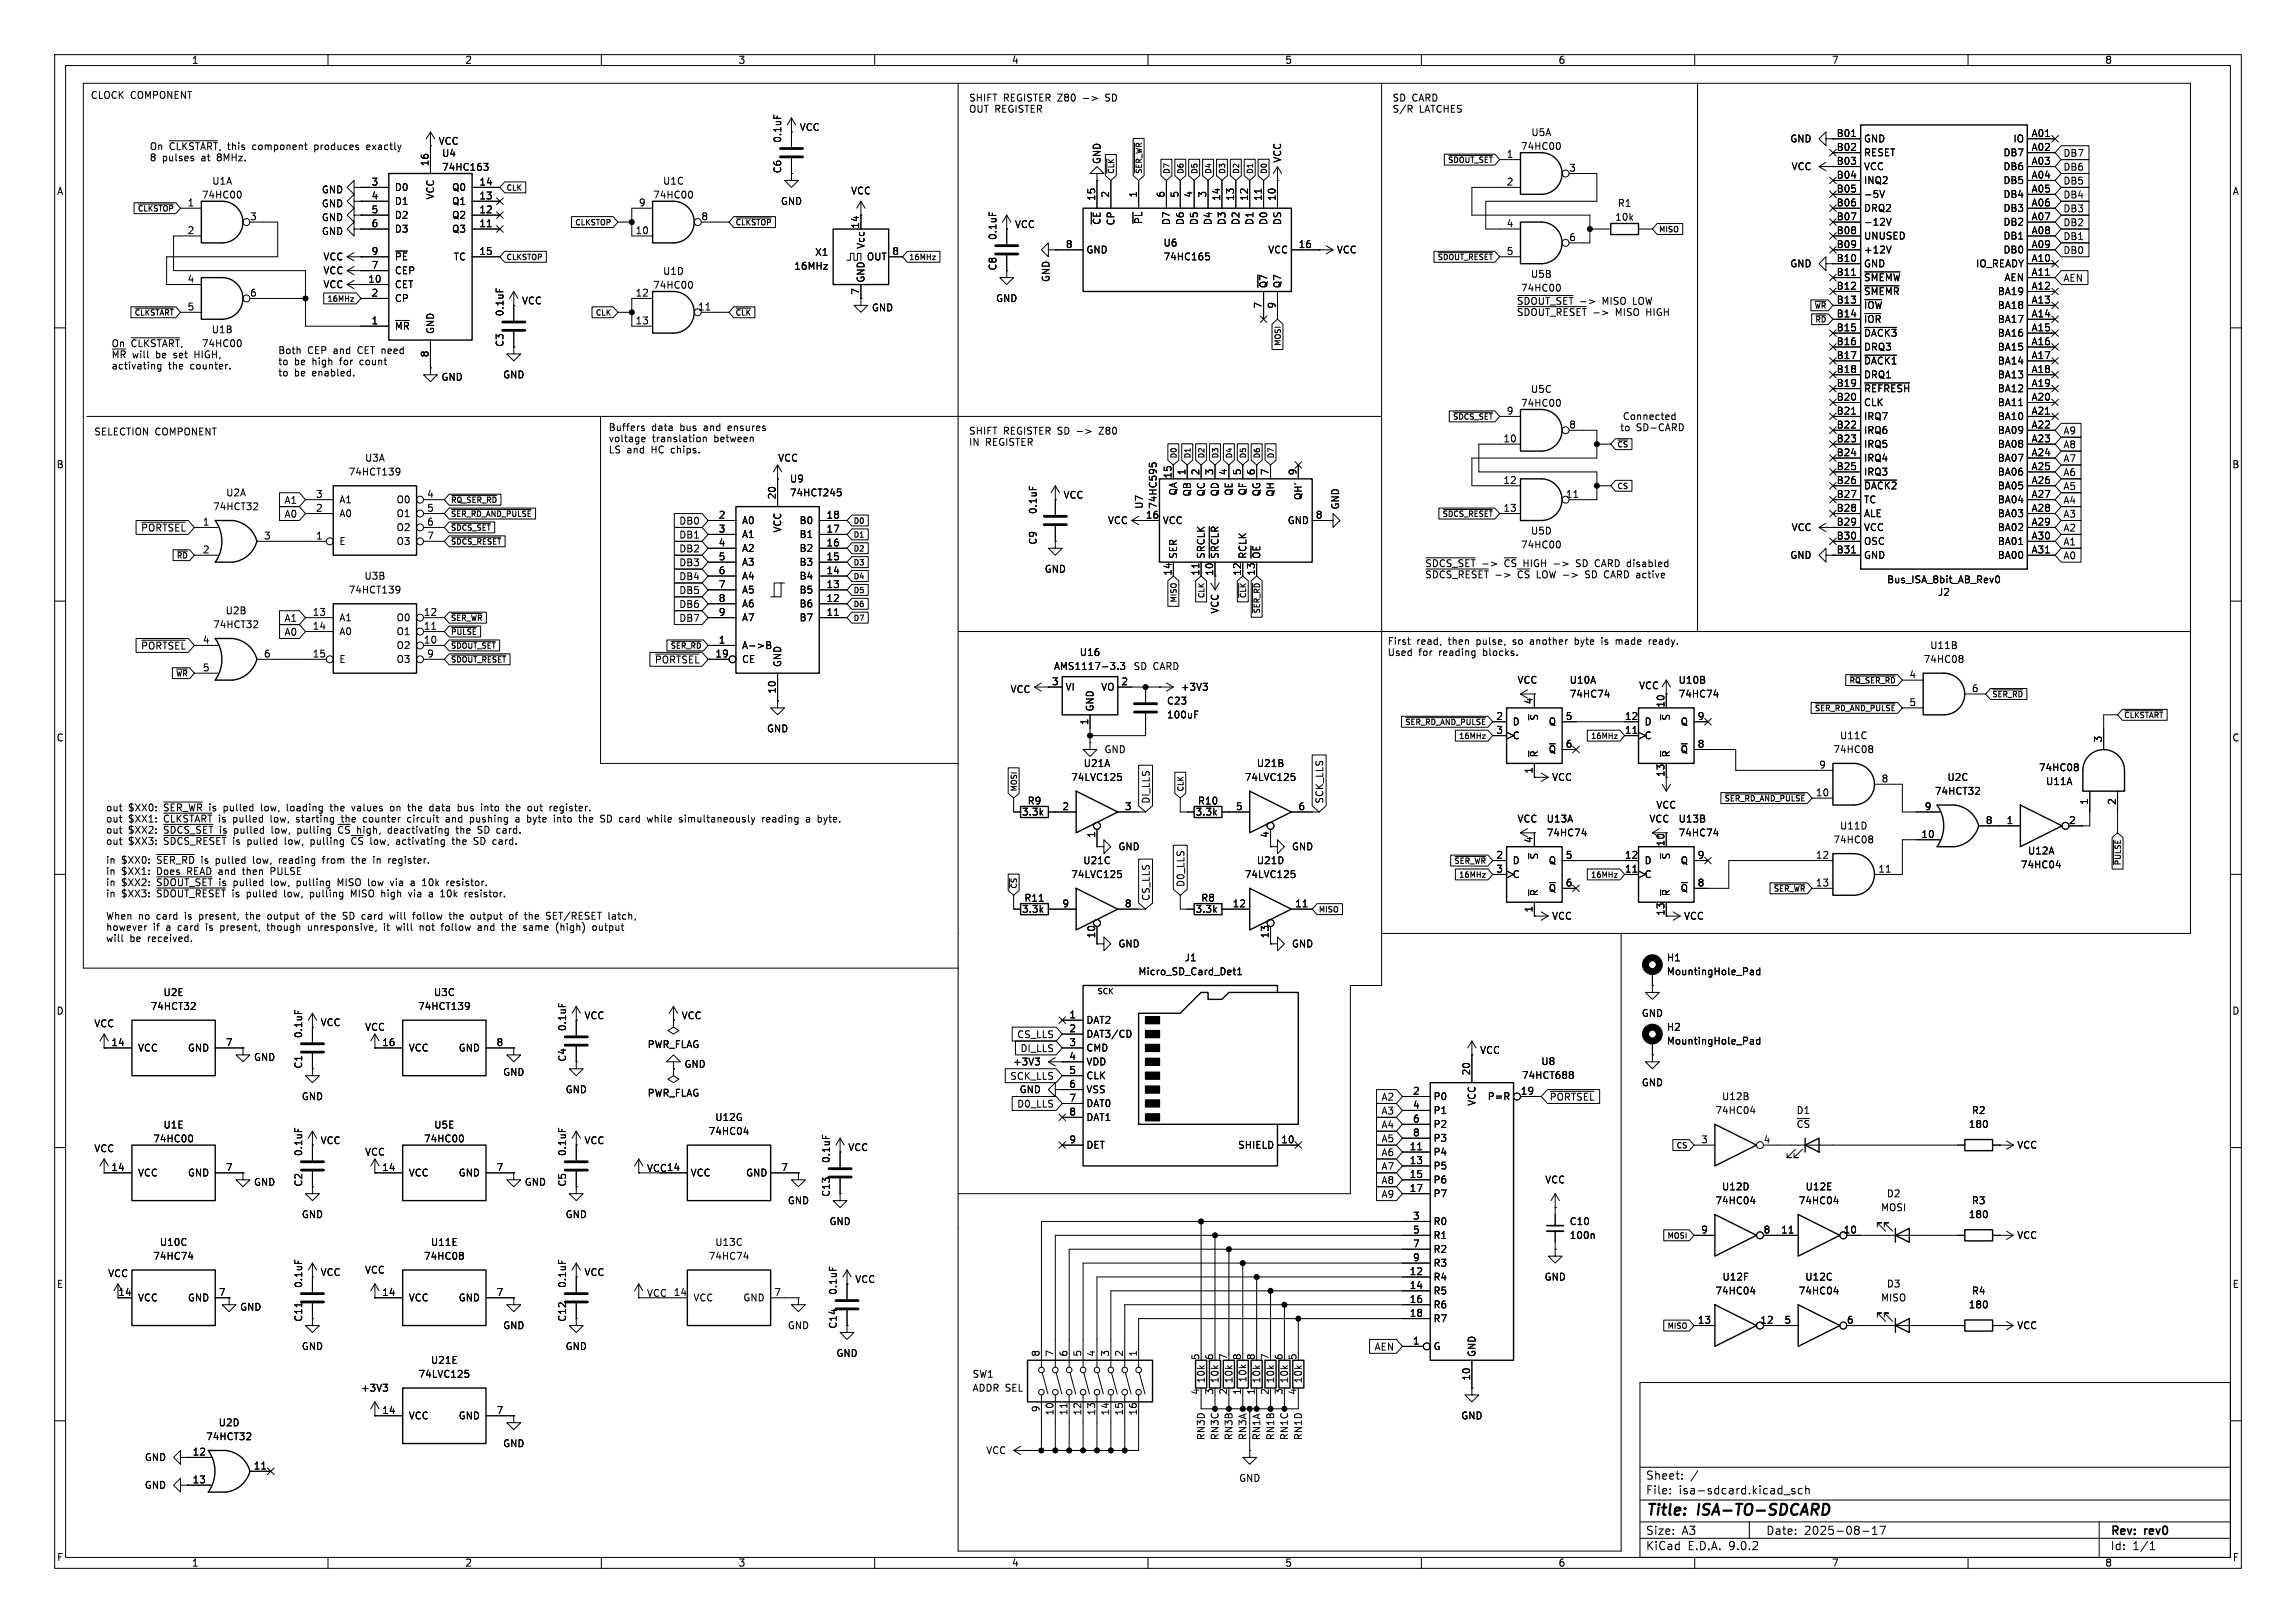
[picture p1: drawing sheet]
<svg xmlns="http://www.w3.org/2000/svg" width="420mm" height="297mm" viewBox="0 0 420 297" stroke-linecap="round" stroke-linejoin="round" font-family="sans-serif">
<defs><g id="words">
<g font-size="2.8">
<text x="301" y="277.9">Title:</text>
<text x="310.6" y="277.9">ISA-TO-SDCARD</text>
</g>
<g font-size="2.1">
<text x="301" y="273.7">File:</text>
<text x="301" y="271">Sheet:</text>
<text x="307.1" y="273.7">isa-sdcard.kicad_sch</text>
<text x="301" y="281.1">Size:</text>
<text x="307.6" y="281.1">A3</text>
<text x="323" y="281.1">Date:</text>
<text x="330" y="281.1">2025-08-17</text>
<text x="386" y="281.3">Rev:</text>
<text x="392.4" y="281.3">rev0</text>
<text x="301" y="283.9">KiCad</text>
<text x="308.7" y="283.9">E.D.A.</text>
<text x="316.3" y="283.9">9.0.2</text>
<text x="386" y="283.9">Id:</text>
<text x="390.1" y="283.9">1/1</text>
</g>
<g font-size="1.8">
<text x="35" y="11.9">1</text>
<text x="85" y="11.9">2</text>
<text x="135" y="11.9">3</text>
<text x="185" y="11.9">4</text>
<text x="235" y="11.9">5</text>
<text x="285" y="11.9">6</text>
<text x="335" y="11.9">7</text>
<text x="385" y="11.9">8</text>
<text x="16.5" y="18.2">CLOCK</text>
<text x="23.8" y="18.2">COMPONENT</text>
<text x="177.2" y="18.7">SHIFT</text>
<text x="177.2" y="20.7">OUT REGISTER</text>
<text x="183.5" y="18.7">REGISTER Z80</text>
<text x="202.7" y="18.7">SD</text>
<text x="254.6" y="18.7">SD CARD</text>
<text x="254.6" y="20.7">S/R</text>
<text x="259.6" y="20.7">LATCHES</text>
<text x="27.3" y="27.6">On</text>
<text x="27.3" y="29.6">8</text>
<text x="29.7" y="29.6">pulses</text>
<text x="31" y="27.6">~{CLKSTART},</text>
<text x="37" y="29.6">at</text>
<text x="40" y="29.6">8MHz.</text>
<text x="41.8" y="27.6">this</text>
<text x="46.5" y="27.6">component</text>
<text x="58" y="27.6">produces</text>
<text x="67.8" y="27.6">exactly</text>
<text x="80.1" y="26.7">VCC</text>
<text x="80.8" y="28.9">U4</text>
<text x="143.1" y="26.2" transform="rotate(-90 143.1 26.2)">0.1uF</text>
<text x="146.2" y="24.2">VCC</text>
<text x="234.5" y="29.9" transform="rotate(-90 234.5 29.9)">VCC</text>
<text x="275.5" y="29">1</text>
<text x="278.1" y="27.6">74HC00</text>
<text x="280" y="25.1">U5A</text>
<text x="327.4" y="26.3">GND</text>
<text x="335.9" y="25.1">B01</text>
<text x="335.9" y="27.7">B02</text>
<text x="340.9" y="26.3">GND</text>
<text x="340.9" y="28.8">RESET</text>
<text x="366.4" y="28.8">DB7</text>
<text x="368.2" y="26.3">IO</text>
<text x="371.5" y="25.1">A01</text>
<text x="371.5" y="27.7">A02</text>
<text x="377.3" y="28.9">DB7</text>
<text x="10.3" y="35.9">A</text>
<text x="38.7" y="34">U1A</text>
<text x="58.8" y="35.6">GND</text>
<text x="67.9" y="34">3</text>
<text x="72.1" y="35.2">D0</text>
<text x="78.5" y="30.5" transform="rotate(-90 78.5 30.5)">16</text>
<text x="80.8" y="31.5">74HC163</text>
<text x="82.6" y="35.2">Q0</text>
<text x="87.6" y="34">14</text>
<text x="121.2" y="34">U1C</text>
<text x="143.1" y="31.8" transform="rotate(-90 143.1 31.8)">C6</text>
<text x="155.6" y="35.8">VCC</text>
<text x="201.5" y="30.1" transform="rotate(-90 201.5 30.1)">GND</text>
<text x="275.5" y="34">2</text>
<text x="286.9" y="31.5">3</text>
<text x="327.6" y="31.3">VCC</text>
<text x="335.9" y="30.2">B03</text>
<text x="335.9" y="32.8">B04</text>
<text x="335.9" y="35.3">B05</text>
<text x="340.9" y="31.3">VCC</text>
<text x="340.9" y="33.9">INQ2</text>
<text x="366.4" y="31.3">DB6</text>
<text x="366.4" y="33.9">DB5</text>
<text x="371.5" y="30.2">A03</text>
<text x="371.5" y="32.8">A04</text>
<text x="371.5" y="35.3">A05</text>
<text x="377.3" y="31.4">DB6</text>
<text x="377.3" y="34">DB5</text>
<text x="408.3" y="35.9">A</text>
<text x="34.2" y="37.8">1</text>
<text x="36.8" y="36.5">74HC00</text>
<text x="45.6" y="40.4">3</text>
<text x="58.8" y="40.7">GND</text>
<text x="58.8" y="38.1">GND</text>
<text x="67.9" y="36.6">4</text>
<text x="67.9" y="39.1">5</text>
<text x="67.9" y="41.7">6</text>
<text x="72.1" y="37.7">D1</text>
<text x="72.1" y="40.2">D2</text>
<text x="79.6" y="36.6" transform="rotate(-90 79.6 36.6)">VCC</text>
<text x="82.6" y="37.7">Q1</text>
<text x="82.6" y="40.2">Q2</text>
<text x="87.6" y="36.6">13</text>
<text x="87.6" y="39.1">12</text>
<text x="87.6" y="41.7">11</text>
<text x="116.8" y="37.8">9</text>
<text x="119.4" y="36.5">74HC00</text>
<text x="128.2" y="40.4">8</text>
<text x="142.7" y="37.7">GND</text>
<text x="157.2" y="42" transform="rotate(-90 157.2 42)">14</text>
<text x="185.6" y="41.9">VCC</text>
<text x="200.4" y="36.9" transform="rotate(-90 200.4 36.9)">15</text>
<text x="201.5" y="41.2" transform="rotate(-90 201.5 41.2)">~{CE}</text>
<text x="202.9" y="36.3" transform="rotate(-90 202.9 36.3)">2</text>
<text x="204.1" y="41.4" transform="rotate(-90 204.1 41.4)">CP</text>
<text x="208" y="36.3" transform="rotate(-90 208 36.3)">1</text>
<text x="209.1" y="41.1" transform="rotate(-90 209.1 41.1)">~{PL}</text>
<text x="213.1" y="36.3" transform="rotate(-90 213.1 36.3)">6</text>
<text x="214.2" y="41.3" transform="rotate(-90 214.2 41.3)">D7</text>
<text x="215.6" y="36.3" transform="rotate(-90 215.6 36.3)">5</text>
<text x="216.8" y="41.3" transform="rotate(-90 216.8 41.3)">D6</text>
<text x="218.2" y="36.3" transform="rotate(-90 218.2 36.3)">4</text>
<text x="219.3" y="41.3" transform="rotate(-90 219.3 41.3)">D5</text>
<text x="220.7" y="36.3" transform="rotate(-90 220.7 36.3)">3</text>
<text x="221.8" y="41.3" transform="rotate(-90 221.8 41.3)">D4</text>
<text x="223.3" y="36.9" transform="rotate(-90 223.3 36.9)">14</text>
<text x="224.4" y="41.3" transform="rotate(-90 224.4 41.3)">D3</text>
<text x="225.8" y="36.9" transform="rotate(-90 225.8 36.9)">13</text>
<text x="226.9" y="41.3" transform="rotate(-90 226.9 41.3)">D2</text>
<text x="228.3" y="36.9" transform="rotate(-90 228.3 36.9)">12</text>
<text x="229.5" y="41.3" transform="rotate(-90 229.5 41.3)">D1</text>
<text x="230.9" y="36.9" transform="rotate(-90 230.9 36.9)">11</text>
<text x="232" y="41.3" transform="rotate(-90 232 41.3)">D0</text>
<text x="233.4" y="36.9" transform="rotate(-90 233.4 36.9)">10</text>
<text x="234.5" y="41.3" transform="rotate(-90 234.5 41.3)">DS</text>
<text x="275.5" y="41.7">4</text>
<text x="295.4" y="40.6">10k</text>
<text x="295.8" y="38.1">R1</text>
<text x="335.9" y="37.8">B06</text>
<text x="335.9" y="40.4">B07</text>
<text x="340.9" y="36.4">-5V</text>
<text x="340.9" y="39">DRQ2</text>
<text x="340.9" y="41.5">-12V</text>
<text x="366.4" y="36.4">DB4</text>
<text x="366.4" y="39">DB3</text>
<text x="366.4" y="41.5">DB2</text>
<text x="371.5" y="37.8">A06</text>
<text x="371.5" y="40.4">A07</text>
<text x="377.3" y="41.6">DB2</text>
<text x="377.3" y="39.1">DB3</text>
<text x="377.3" y="36.5">DB4</text>
<text x="34.2" y="42.9">2</text>
<text x="58.8" y="43.2">GND</text>
<text x="59.1" y="47.9">VCC</text>
<text x="67.9" y="46.7">9</text>
<text x="72.1" y="42.8">D3</text>
<text x="72.1" y="47.9">~{PE}</text>
<text x="82.6" y="42.8">Q3</text>
<text x="82.9" y="47.9">TC</text>
<text x="87.6" y="46.7">15</text>
<text x="116.2" y="42.9">10</text>
<text x="149" y="47">X1</text>
<text x="158.3" y="45.6" transform="rotate(-90 158.3 45.6)">Vcc</text>
<text x="158.5" y="47.9">OUT</text>
<text x="163.1" y="46.7">8</text>
<text x="182.5" y="44" transform="rotate(-90 182.5 44)">0.1uF</text>
<text x="194.9" y="45.5">8</text>
<text x="198.6" y="46.6">GND</text>
<text x="212.7" y="45.3">U6</text>
<text x="212.7" y="47.9">74HC165</text>
<text x="231.9" y="46.6">VCC</text>
<text x="237.4" y="45.5">16</text>
<text x="244.4" y="46.6">VCC</text>
<text x="275.5" y="46.7">5</text>
<text x="286.9" y="44.2">6</text>
<text x="335.9" y="42.9">B08</text>
<text x="335.9" y="45.5">B09</text>
<text x="340.9" y="44">UNUSED</text>
<text x="340.9" y="46.6">+12V</text>
<text x="366.4" y="44">DB1</text>
<text x="366.4" y="46.6">DB0</text>
<text x="371.5" y="42.9">A08</text>
<text x="371.5" y="45.5">A09</text>
<text x="377.3" y="44.1">DB1</text>
<text x="377.3" y="46.7">DB0</text>
<text x="34.2" y="51.8">4</text>
<text x="59.1" y="52.9">VCC</text>
<text x="59.1" y="50.4">VCC</text>
<text x="67.3" y="51.8">10</text>
<text x="67.9" y="49.3">7</text>
<text x="72.1" y="50.4">CEP</text>
<text x="72.1" y="52.9">CET</text>
<text x="119.4" y="53">74HC00</text>
<text x="121.2" y="50.5">U1D</text>
<text x="145.2" y="49.6">16MHz</text>
<text x="158.3" y="51.8" transform="rotate(-90 158.3 51.8)">GND</text>
<text x="182.5" y="49.6" transform="rotate(-90 182.5 49.6)">C8</text>
<text x="192.2" y="51.7" transform="rotate(-90 192.2 51.7)">GND</text>
<text x="232" y="52.8" transform="rotate(-90 232 52.8)">~{Q7}</text>
<text x="234.5" y="52.8" transform="rotate(-90 234.5 52.8)">Q7</text>
<text x="278.1" y="53.6">74HC00</text>
<text x="279.9" y="51">U5B</text>
<text x="327.4" y="49.1">GND</text>
<text x="335.9" y="48">B10</text>
<text x="335.9" y="50.5">B11</text>
<text x="335.9" y="53.1">B12</text>
<text x="340.9" y="49.1">GND</text>
<text x="340.9" y="51.7">~{SMEMW}</text>
<text x="361.4" y="49.1">IO_READY</text>
<text x="366.6" y="51.7">AEN</text>
<text x="371.5" y="48">A10</text>
<text x="371.5" y="50.5">A11</text>
<text x="371.5" y="53.1">A12</text>
<text x="377.3" y="51.8">AEN</text>
<text x="34.2" y="56.9">5</text>
<text x="45.6" y="54.4">6</text>
<text x="67.9" y="54.4">2</text>
<text x="67.9" y="59.4">1</text>
<text x="72.1" y="55.5">CP</text>
<text x="92.3" y="58" transform="rotate(-90 92.3 58)">0.1uF</text>
<text x="95.4" y="55.9">VCC</text>
<text x="116.2" y="54.4">12</text>
<text x="116.2" y="59.4">13</text>
<text x="127.6" y="56.9">11</text>
<text x="157.2" y="54" transform="rotate(-90 157.2 54)">7</text>
<text x="159.4" y="57.2">GND</text>
<text x="182.1" y="55.5">GND</text>
<text x="230.9" y="56.6" transform="rotate(-90 230.9 56.6)">7</text>
<text x="233.4" y="56.6" transform="rotate(-90 233.4 56.6)">9</text>
<text x="277.4" y="56">~{SDOUT_SET}</text>
<text x="277.4" y="58">~{SDOUT_RESET}</text>
<text x="288.9" y="56">-&gt;</text>
<text x="293.3" y="56">MISO</text>
<text x="295.7" y="58">MISO</text>
<text x="299" y="56">LOW</text>
<text x="301.4" y="58">HIGH</text>
<text x="335.9" y="55.6">B13</text>
<text x="335.9" y="58.2">B14</text>
<text x="340.9" y="54.2">~{SMEMR}</text>
<text x="340.9" y="56.7">~{IOW}</text>
<text x="340.9" y="59.3">~{IOR}</text>
<text x="365.4" y="54.2">BA19</text>
<text x="365.4" y="56.7">BA18</text>
<text x="365.4" y="59.3">BA17</text>
<text x="371.5" y="55.6">A13</text>
<text x="371.5" y="58.2">A14</text>
<text x="20.3" y="63.6">On</text>
<text x="20.3" y="65.7">~{MR}</text>
<text x="24" y="63.6">~{CLKSTART}, 74HC00</text>
<text x="24.2" y="65.7">will</text>
<text x="28.6" y="65.7">be</text>
<text x="32.1" y="65.7">set</text>
<text x="36.1" y="65.7">HIGH,</text>
<text x="38.6" y="61.2">U1B</text>
<text x="50.8" y="64.9">Both</text>
<text x="56.3" y="64.9">CEP and</text>
<text x="65.7" y="64.9">CET need</text>
<text x="72.1" y="60.6">~{MR}</text>
<text x="78.5" y="65.5" transform="rotate(-90 78.5 65.5)">8</text>
<text x="79.6" y="61.2" transform="rotate(-90 79.6 61.2)">GND</text>
<text x="92.3" y="63.6" transform="rotate(-90 92.3 63.6)">C3</text>
<text x="335.9" y="60.7">B15</text>
<text x="335.9" y="63.2">B16</text>
<text x="335.9" y="65.8">B17</text>
<text x="340.9" y="61.8">~{DACK3}</text>
<text x="340.9" y="64.4">DRQ3</text>
<text x="365.4" y="61.8">BA16</text>
<text x="365.4" y="64.4">BA15</text>
<text x="371.5" y="60.7">A15</text>
<text x="371.5" y="63.2">A16</text>
<text x="371.5" y="65.8">A17</text>
<text x="20.3" y="67.7">activating</text>
<text x="30.8" y="67.7">the</text>
<text x="34.9" y="67.7">counter.</text>
<text x="50.8" y="66.9">to</text>
<text x="50.8" y="69">to</text>
<text x="53.8" y="66.9">be</text>
<text x="53.8" y="69">be</text>
<text x="57.3" y="66.9">high</text>
<text x="57.3" y="69">enabled.</text>
<text x="62.5" y="66.9">for</text>
<text x="66.3" y="66.9">count</text>
<text x="80.7" y="69.9">GND</text>
<text x="91.9" y="69.4">GND</text>
<text x="335.9" y="68.3">B18</text>
<text x="335.9" y="70.9">B19</text>
<text x="340.9" y="66.9">~{DACK1}</text>
<text x="340.9" y="69.4">DRQ1</text>
<text x="340.9" y="72">~{REFRESH}</text>
<text x="365.4" y="66.9">BA14</text>
<text x="365.4" y="69.4">BA13</text>
<text x="365.4" y="72">BA12</text>
<text x="371.5" y="68.3">A18</text>
<text x="371.5" y="70.9">A19</text>
<text x="275.5" y="75.9">9</text>
<text x="278.1" y="74.6">74HC00</text>
<text x="279.9" y="72.1">U5C</text>
<text x="296.7" y="77.1">Connected</text>
<text x="335.9" y="73.4">B20</text>
<text x="335.9" y="75.9">B21</text>
<text x="340.9" y="74.5">CLK</text>
<text x="340.9" y="77.1">IRQ7</text>
<text x="365.4" y="74.5">BA11</text>
<text x="365.4" y="77.1">BA10</text>
<text x="371.5" y="73.4">A20</text>
<text x="371.5" y="75.9">A21</text>
<text x="17.1" y="79.8">SELECTION COMPONENT</text>
<text x="111.3" y="79.1">Buffers</text>
<text x="111.3" y="81.1">voltage</text>
<text x="111.3" y="83.2">LS</text>
<text x="114.7" y="83.2">and</text>
<text x="119.2" y="79.1">data</text>
<text x="119.3" y="83.2">HC chips.</text>
<text x="119.3" y="81.1">translation</text>
<text x="124.5" y="79.1">bus</text>
<text x="129" y="79.1">and</text>
<text x="130.8" y="81.1">between</text>
<text x="133.7" y="79.1">ensures</text>
<text x="177.2" y="79.6">SHIFT</text>
<text x="177.2" y="81.7">IN</text>
<text x="180.3" y="81.7">REGISTER</text>
<text x="183.5" y="79.6">REGISTER SD -&gt;</text>
<text x="201.6" y="79.6">Z80</text>
<text x="274.9" y="81">10</text>
<text x="286.9" y="78.5">8</text>
<text x="296.3" y="79.1">to</text>
<text x="299.3" y="79.1">SD-CARD</text>
<text x="335.9" y="78.5">B22</text>
<text x="335.9" y="81">B23</text>
<text x="335.9" y="83.6">B24</text>
<text x="340.9" y="79.6">IRQ6</text>
<text x="340.9" y="82.1">IRQ5</text>
<text x="365.4" y="79.6">BA09</text>
<text x="365.4" y="82.1">BA08</text>
<text x="371.5" y="78.5">A22</text>
<text x="371.5" y="81">A23</text>
<text x="371.5" y="83.6">A24</text>
<text x="377.3" y="82.2">A8</text>
<text x="377.3" y="79.7">A9</text>
<text x="10.3" y="85.9">B</text>
<text x="63.7" y="87.2">74HCT139</text>
<text x="66.7" y="84.7">U3A</text>
<text x="142.2" y="84.7">VCC</text>
<text x="144.4" y="88.5">U9</text>
<text x="214.4" y="87.7" transform="rotate(-90 214.4 87.7)">15</text>
<text x="216.9" y="87.1" transform="rotate(-90 216.9 87.1)">1</text>
<text x="219.5" y="87.1" transform="rotate(-90 219.5 87.1)">2</text>
<text x="222" y="87.1" transform="rotate(-90 222 87.1)">3</text>
<text x="224.5" y="87.1" transform="rotate(-90 224.5 87.1)">4</text>
<text x="227.1" y="87.1" transform="rotate(-90 227.1 87.1)">5</text>
<text x="229.6" y="87.1" transform="rotate(-90 229.6 87.1)">6</text>
<text x="232.2" y="87.1" transform="rotate(-90 232.2 87.1)">7</text>
<text x="237.2" y="87.1" transform="rotate(-90 237.2 87.1)">9</text>
<text x="274.9" y="88.6">12</text>
<text x="335.9" y="86.1">B25</text>
<text x="335.9" y="88.6">B26</text>
<text x="340.9" y="84.7">IRQ4</text>
<text x="340.9" y="87.2">IRQ3</text>
<text x="340.9" y="89.8">~{DACK2}</text>
<text x="365.4" y="84.7">BA07</text>
<text x="365.4" y="87.2">BA06</text>
<text x="365.4" y="89.8">BA05</text>
<text x="371.5" y="86.1">A25</text>
<text x="371.5" y="88.6">A26</text>
<text x="377.3" y="84.8">A7</text>
<text x="377.3" y="87.3">A6</text>
<text x="377.3" y="89.9">A5</text>
<text x="408.2" y="85.9">B</text>
<text x="38.9" y="93.6">74HCT32</text>
<text x="41.3" y="91">U2A</text>
<text x="51.9" y="94.9">A0</text>
<text x="51.9" y="92.4">A1</text>
<text x="57.7" y="91.2">3</text>
<text x="57.7" y="93.7">2</text>
<text x="62" y="92.3">A1</text>
<text x="62" y="94.8">A0</text>
<text x="72.4" y="92.3">O0</text>
<text x="72.4" y="94.8">O1</text>
<text x="78" y="91.2">4</text>
<text x="78" y="93.7">5</text>
<text x="131.4" y="95">2</text>
<text x="142" y="91.5" transform="rotate(-90 142 91.5)">20</text>
<text x="144.4" y="91">74HCT245</text>
<text x="151.1" y="95">18</text>
<text x="189.8" y="94.2" transform="rotate(-90 189.8 94.2)">0.1uF</text>
<text x="194.4" y="91.5">VCC</text>
<text x="209.3" y="93.2" transform="rotate(-90 209.3 93.2)">U7</text>
<text x="209.5" y="95">16</text>
<text x="211.8" y="93.2" transform="rotate(-90 211.8 93.2)">74HC595</text>
<text x="215.5" y="90.8" transform="rotate(-90 215.5 90.8)">QA</text>
<text x="218" y="90.9" transform="rotate(-90 218 90.9)">QB</text>
<text x="220.6" y="90.9" transform="rotate(-90 220.6 90.9)">QC</text>
<text x="223.1" y="90.9" transform="rotate(-90 223.1 90.9)">QD</text>
<text x="225.7" y="90.8" transform="rotate(-90 225.7 90.8)">QE</text>
<text x="228.2" y="90.8" transform="rotate(-90 228.2 90.8)">QF</text>
<text x="230.7" y="90.9" transform="rotate(-90 230.7 90.9)">QG</text>
<text x="233.3" y="91" transform="rotate(-90 233.3 91)">QH</text>
<text x="238.4" y="91.6" transform="rotate(-90 238.4 91.6)">QH'</text>
<text x="240.6" y="95">8</text>
<text x="245.1" y="93.3" transform="rotate(-90 245.1 93.3)">GND</text>
<text x="274.9" y="93.7">13</text>
<text x="286.3" y="91.2">11</text>
<text x="335.9" y="91.2">B27</text>
<text x="335.9" y="93.7">B28</text>
<text x="340.9" y="92.3">TC</text>
<text x="340.9" y="94.8">ALE</text>
<text x="365.4" y="92.3">BA04</text>
<text x="365.4" y="94.8">BA03</text>
<text x="371.5" y="91.2">A27</text>
<text x="371.5" y="93.7">A28</text>
<text x="377.3" y="94.9">A3</text>
<text x="377.3" y="92.4">A4</text>
<text x="25.7" y="97.5">~{PORTSEL}</text>
<text x="37" y="96.3">1</text>
<text x="37" y="101.3">2</text>
<text x="48.2" y="98.8">3</text>
<text x="57.7" y="98.8">1</text>
<text x="62" y="99.9">E</text>
<text x="72.4" y="97.4">O2</text>
<text x="72.4" y="99.9">O3</text>
<text x="78" y="96.3">6</text>
<text x="78" y="98.8">7</text>
<text x="124.2" y="96.2">DB0</text>
<text x="124.2" y="101.3">DB2</text>
<text x="124.2" y="98.7">DB1</text>
<text x="131.4" y="97.5">3</text>
<text x="131.4" y="100.1">4</text>
<text x="135.6" y="96.1">A0</text>
<text x="135.6" y="98.7">A1</text>
<text x="135.6" y="101.2">A2</text>
<text x="143.1" y="97.6" transform="rotate(-90 143.1 97.6)">VCC</text>
<text x="146.2" y="96.1">B0</text>
<text x="146.2" y="98.7">B1</text>
<text x="146.2" y="101.2">B2</text>
<text x="151.1" y="97.5">17</text>
<text x="151.1" y="100.1">16</text>
<text x="189.8" y="99.8" transform="rotate(-90 189.8 99.8)">C9</text>
<text x="202.6" y="96.1">VCC</text>
<text x="212.6" y="96.1">VCC</text>
<text x="235.4" y="96.1">GND</text>
<text x="278.1" y="100.6">74HC00</text>
<text x="279.9" y="98">U5D</text>
<text x="327.6" y="97.4">VCC</text>
<text x="335.9" y="96.3">B29</text>
<text x="335.9" y="98.8">B30</text>
<text x="335.9" y="101.3">B31</text>
<text x="340.9" y="97.4">VCC</text>
<text x="340.9" y="99.9">OSC</text>
<text x="365.4" y="97.4">BA02</text>
<text x="365.4" y="99.9">BA01</text>
<text x="371.5" y="96.3">A29</text>
<text x="371.5" y="98.8">A30</text>
<text x="371.5" y="101.3">A31</text>
<text x="377.3" y="100">A1</text>
<text x="377.3" y="97.5">A2</text>
<text x="66.6" y="106.3">U3B</text>
<text x="124.2" y="106.4">DB4</text>
<text x="124.2" y="103.8">DB3</text>
<text x="131.4" y="102.6">5</text>
<text x="131.4" y="105.2">6</text>
<text x="131.4" y="107.7">7</text>
<text x="135.6" y="103.7">A3</text>
<text x="135.6" y="106.3">A4</text>
<text x="146.2" y="103.7">B3</text>
<text x="146.2" y="106.3">B4</text>
<text x="151.1" y="102.6">15</text>
<text x="151.1" y="105.2">14</text>
<text x="151.1" y="107.7">13</text>
<text x="191" y="105">GND</text>
<text x="214.4" y="105.5" transform="rotate(-90 214.4 105.5)">14</text>
<text x="215.5" y="102.4" transform="rotate(-90 215.5 102.4)">SER</text>
<text x="219.5" y="105.5" transform="rotate(-90 219.5 105.5)">11</text>
<text x="220.6" y="102.4" transform="rotate(-90 220.6 102.4)">SRCLK</text>
<text x="222" y="105.5" transform="rotate(-90 222 105.5)">10</text>
<text x="223.1" y="102.4" transform="rotate(-90 223.1 102.4)">~{SRCLR}</text>
<text x="227.1" y="105.5" transform="rotate(-90 227.1 105.5)">12</text>
<text x="228.2" y="102.4" transform="rotate(-90 228.2 102.4)">RCLK</text>
<text x="229.6" y="105.5" transform="rotate(-90 229.6 105.5)">13</text>
<text x="230.7" y="102.4" transform="rotate(-90 230.7 102.4)">~{OE}</text>
<text x="260.6" y="104">~{SDCS_SET}</text>
<text x="260.6" y="106">~{SDCS_RESET}</text>
<text x="271" y="104">-&gt;</text>
<text x="275.3" y="104">~{CS}</text>
<text x="277.8" y="106">~{CS}</text>
<text x="279" y="104">HIGH</text>
<text x="281.4" y="106">LOW -&gt;</text>
<text x="284.7" y="104">-&gt;</text>
<text x="289" y="104">SD CARD disabled</text>
<text x="290.7" y="106">SD CARD active</text>
<text x="327.4" y="102.5">GND</text>
<text x="340.9" y="102.5">GND</text>
<text x="345.1" y="106.9">Bus_ISA_8bit_AB_Rev0</text>
<text x="365.4" y="102.5">BA00</text>
<text x="377.3" y="102.6">A0</text>
<text x="41.2" y="112.6">U2B</text>
<text x="51.9" y="114">A1</text>
<text x="57.1" y="112.8">13</text>
<text x="62" y="113.9">A1</text>
<text x="63.7" y="108.8">74HCT139</text>
<text x="72.4" y="113.9">O0</text>
<text x="77.4" y="112.8">12</text>
<text x="124.2" y="114">DB7</text>
<text x="124.2" y="108.9">DB5</text>
<text x="124.2" y="111.4">DB6</text>
<text x="131.4" y="110.2">8</text>
<text x="131.4" y="112.8">9</text>
<text x="135.6" y="108.8">A5</text>
<text x="135.6" y="111.4">A6</text>
<text x="135.6" y="113.9">A7</text>
<text x="146.2" y="108.8">B5</text>
<text x="146.2" y="111.4">B6</text>
<text x="146.2" y="113.9">B7</text>
<text x="151.1" y="110.2">12</text>
<text x="151.1" y="112.8">11</text>
<text x="223.1" y="112.4" transform="rotate(-90 223.1 112.4)">VCC</text>
<text x="354.4" y="109.2">J2</text>
<text x="25.7" y="119.1">~{PORTSEL}</text>
<text x="37" y="117.9">4</text>
<text x="38.9" y="115.2">74HCT32</text>
<text x="51.9" y="116.5">A0</text>
<text x="57.1" y="115.3">14</text>
<text x="62" y="116.4">A0</text>
<text x="72.4" y="116.4">O1</text>
<text x="72.4" y="119">O2</text>
<text x="77.4" y="115.3">11</text>
<text x="77.4" y="117.9">10</text>
<text x="131.4" y="117.9">1</text>
<text x="135.6" y="119">A-&gt;B</text>
<text x="253.7" y="118.2">First</text>
<text x="259.2" y="118.2">read,</text>
<text x="265.1" y="118.2">then</text>
<text x="270.4" y="118.2">pulse,</text>
<text x="277.2" y="118.2">so</text>
<text x="280.6" y="118.2">another</text>
<text x="289" y="118.2">byte</text>
<text x="294.1" y="118.2">is</text>
<text x="296.9" y="118.2">made</text>
<text x="303.1" y="118.2">ready.</text>
<text x="353" y="119">U11B</text>
<text x="37" y="122.9">5</text>
<text x="48.2" y="120.4">6</text>
<text x="57.1" y="120.4">15</text>
<text x="62" y="121.5">E</text>
<text x="72.4" y="121.5">O3</text>
<text x="78" y="120.4">9</text>
<text x="119.7" y="121.6">~{PORTSEL}</text>
<text x="130.8" y="120.4">19</text>
<text x="135.6" y="121.5">CE</text>
<text x="143.1" y="122.2" transform="rotate(-90 143.1 122.2)">GND</text>
<text x="192.3" y="125.5">3</text>
<text x="192.7" y="122.8">AMS1117-3.3</text>
<text x="197.4" y="120.2">U16</text>
<text x="205" y="125.5">2</text>
<text x="207.3" y="122.7">SD CARD</text>
<text x="253.7" y="120.3">Used</text>
<text x="259.5" y="120.3">for</text>
<text x="263.3" y="120.3">reading</text>
<text x="271.6" y="120.3">blocks.</text>
<text x="277.5" y="125.3">VCC</text>
<text x="287" y="125.3">U10A</text>
<text x="307" y="125.3">U10B</text>
<text x="349.2" y="124.2">4</text>
<text x="351.8" y="121.5">74HC08</text>
<text x="142" y="127" transform="rotate(-90 142 127)">10</text>
<text x="184.8" y="127">VCC</text>
<text x="194.8" y="126.6">VI</text>
<text x="200.3" y="130.3" transform="rotate(-90 200.3 130.3)">GND</text>
<text x="201.3" y="126.6">VO</text>
<text x="213.4" y="131.7">100uF</text>
<text x="213.4" y="129.1">C23</text>
<text x="215.9" y="126.6">+3V3</text>
<text x="273.6" y="131.8">2</text>
<text x="280.4" y="129" transform="rotate(-90 280.4 129)">4</text>
<text x="281.5" y="132" transform="rotate(-90 281.5 132)">~{S}</text>
<text x="286.3" y="131.8">5</text>
<text x="287" y="127.9">74HC74</text>
<text x="297.1" y="131.8">12</text>
<text x="299.7" y="126.3">VCC</text>
<text x="304.5" y="129.6" transform="rotate(-90 304.5 129.6)">10</text>
<text x="305.7" y="132" transform="rotate(-90 305.7 132)">~{S}</text>
<text x="307" y="127.9">74HC74</text>
<text x="310.4" y="131.8">9</text>
<text x="349.2" y="129.3">5</text>
<text x="360.6" y="126.7">6</text>
<text x="10.3" y="135.9">C</text>
<text x="140.2" y="134.2">GND</text>
<text x="199.1" y="132.8" transform="rotate(-90 199.1 132.8)">1</text>
<text x="273.6" y="134.4">3</text>
<text x="276.6" y="132.9">D</text>
<text x="276.6" y="135.5">C</text>
<text x="283.2" y="132.9">Q</text>
<text x="286.3" y="136.9">6</text>
<text x="297.1" y="134.4">11</text>
<text x="300.7" y="132.9">D</text>
<text x="300.7" y="135.5">C</text>
<text x="307.3" y="132.9">Q</text>
<text x="310.4" y="136.9">8</text>
<text x="336.5" y="135.5">U11C</text>
<text x="384.6" y="136" transform="rotate(-90 384.6 136)">3</text>
<text x="408.2" y="135.9">C</text>
<text x="195.8" y="143.1">74LVC125</text>
<text x="198.1" y="140.6">U21A</text>
<text x="201.9" y="138">GND</text>
<text x="227.6" y="143.1">74LVC125</text>
<text x="229.8" y="140.6">U21B</text>
<text x="280.4" y="141.7" transform="rotate(-90 280.4 141.7)">1</text>
<text x="281.5" y="138.7" transform="rotate(-90 281.5 138.7)">~{R}</text>
<text x="283.2" y="138">~{Q}</text>
<text x="283.8" y="143.1">VCC</text>
<text x="304.5" y="142.3" transform="rotate(-90 304.5 142.3)">13</text>
<text x="305.7" y="138.7" transform="rotate(-90 305.7 138.7)">~{R}</text>
<text x="307.3" y="138">~{Q}</text>
<text x="332.7" y="140.7">9</text>
<text x="335.3" y="138">74HC08</text>
<text x="344.1" y="143.3">8</text>
<text x="356.1" y="143.1">U2C</text>
<text x="372.9" y="141.3">74HC08</text>
<text x="374.2" y="143.9">U11A</text>
<text x="19.3" y="148.6">out</text>
<text x="23.5" y="148.6">$XX0:</text>
<text x="30.1" y="148.6">~{SER_WR}</text>
<text x="38.6" y="148.6">is</text>
<text x="41.4" y="148.6">pulled</text>
<text x="48.4" y="148.6">low,</text>
<text x="53.4" y="148.6">loading</text>
<text x="61.5" y="148.6">the</text>
<text x="65.7" y="148.6">values</text>
<text x="72.9" y="148.6">on</text>
<text x="76.4" y="148.6">the</text>
<text x="80.5" y="148.6">data</text>
<text x="85.8" y="148.6">bus</text>
<text x="90.3" y="148.6">into</text>
<text x="95.1" y="148.6">the</text>
<text x="99.3" y="148.6">out</text>
<text x="103.5" y="148.6">register.</text>
<text x="186.8" y="149.5">3.3k</text>
<text x="187.9" y="147.4">R9</text>
<text x="194.2" y="148.3">2</text>
<text x="205.7" y="148.3">3</text>
<text x="210.5" y="147.2" transform="rotate(-90 210.5 147.2)">DI_LLS</text>
<text x="218.6" y="149.5">3.3k</text>
<text x="219" y="147.4">R10</text>
<text x="226" y="148.3">5</text>
<text x="237.4" y="148.3">6</text>
<text x="242.3" y="147.2" transform="rotate(-90 242.3 147.2)">SCK_LLS</text>
<text x="302.9" y="148.2">VCC</text>
<text x="332.1" y="145.8">10</text>
<text x="352" y="148.3">9</text>
<text x="353.8" y="145.6">74HCT32</text>
<text x="382" y="147.4" transform="rotate(-90 382 147.4)">1</text>
<text x="387.1" y="147.4" transform="rotate(-90 387.1 147.4)">2</text>
<text x="19.3" y="150.6">out</text>
<text x="19.3" y="152.6">out</text>
<text x="19.3" y="154.7">out</text>
<text x="23.5" y="150.6">$XX1:</text>
<text x="23.5" y="152.6">$XX2:</text>
<text x="23.5" y="154.7">$XX3:</text>
<text x="30.1" y="150.6">~{CLKSTART}</text>
<text x="30.1" y="152.6">~{SDCS_SET}</text>
<text x="30.1" y="154.7">~{SDCS_RESET}</text>
<text x="40.4" y="150.6">is</text>
<text x="40.5" y="152.6">is</text>
<text x="43" y="154.7">is</text>
<text x="43.2" y="150.6">pulled</text>
<text x="43.3" y="152.6">pulled</text>
<text x="45.8" y="154.7">pulled</text>
<text x="50.2" y="150.6">low,</text>
<text x="50.4" y="152.6">low,</text>
<text x="52.8" y="154.7">low,</text>
<text x="55.1" y="150.6">starting</text>
<text x="55.3" y="152.6">pulling</text>
<text x="57.7" y="154.7">pulling</text>
<text x="63" y="152.6">~{CS}</text>
<text x="63.6" y="150.6">the</text>
<text x="65.4" y="154.7">~{CS}</text>
<text x="66.6" y="152.6">high,</text>
<text x="67.7" y="150.6">counter</text>
<text x="69.1" y="154.7">low,</text>
<text x="72.5" y="152.6">deactivating</text>
<text x="74" y="154.7">activating</text>
<text x="76" y="150.6">circuit</text>
<text x="83.3" y="150.6">and</text>
<text x="84.5" y="154.7">the</text>
<text x="85.2" y="152.6">the</text>
<text x="87.9" y="150.6">pushing</text>
<text x="88.6" y="154.7">SD card.</text>
<text x="89.3" y="152.6">SD card.</text>
<text x="96.4" y="150.6">a</text>
<text x="98.7" y="150.6">byte</text>
<text x="103.9" y="150.6">into</text>
<text x="108.7" y="150.6">the</text>
<text x="112.8" y="150.6">SD card</text>
<text x="121.8" y="150.6">while</text>
<text x="127.8" y="150.6">simultaneously</text>
<text x="143.2" y="150.6">reading</text>
<text x="151.4" y="150.6">a</text>
<text x="153.7" y="150.6">byte.</text>
<text x="200.4" y="153.4" transform="rotate(-90 200.4 153.4)">1</text>
<text x="204.5" y="155.8">GND</text>
<text x="232.2" y="153.4" transform="rotate(-90 232.2 153.4)">4</text>
<text x="236.2" y="155.8">GND</text>
<text x="277.5" y="150.7">VCC</text>
<text x="280.4" y="154.4" transform="rotate(-90 280.4 154.4)">4</text>
<text x="282.8" y="150.7">U13A</text>
<text x="282.8" y="153.3">74HC74</text>
<text x="301.6" y="150.7">VCC</text>
<text x="304.5" y="155" transform="rotate(-90 304.5 155)">10</text>
<text x="307" y="150.7">U13B</text>
<text x="307" y="153.3">74HC74</text>
<text x="335.3" y="154.5">74HC08</text>
<text x="336.5" y="152">U11D</text>
<text x="351.4" y="153.4">10</text>
<text x="363.1" y="150.9">8</text>
<text x="367" y="150.9">1</text>
<text x="378.4" y="150.9">2</text>
<text x="19.3" y="158.2">in</text>
<text x="19.3" y="160.2">in</text>
<text x="22.2" y="158.2">$XX0:</text>
<text x="22.2" y="160.2">$XX1:</text>
<text x="28.8" y="158.2">~{SER_RD}</text>
<text x="28.8" y="160.2">Does</text>
<text x="34.5" y="160.2">READ and</text>
<text x="37.1" y="158.2">is</text>
<text x="40" y="158.2">pulled</text>
<text x="45.1" y="160.2">then</text>
<text x="47" y="158.2">low,</text>
<text x="50.4" y="160.2">PULSE</text>
<text x="51.9" y="158.2">reading</text>
<text x="60.2" y="158.2">from</text>
<text x="65.7" y="158.2">the</text>
<text x="69.8" y="158.2">in</text>
<text x="72.7" y="158.2">register.</text>
<text x="195.8" y="160.9">74LVC125</text>
<text x="198" y="158.3">U21C</text>
<text x="227.6" y="160.9">74LVC125</text>
<text x="229.8" y="158.3">U21D</text>
<text x="273.6" y="157.2">2</text>
<text x="273.6" y="159.8">3</text>
<text x="276.6" y="158.3">D</text>
<text x="276.6" y="160.9">C</text>
<text x="281.5" y="157.4" transform="rotate(-90 281.5 157.4)">~{S}</text>
<text x="283.2" y="158.3">Q</text>
<text x="286.3" y="157.2">5</text>
<text x="297.1" y="157.2">12</text>
<text x="297.1" y="159.8">11</text>
<text x="300.7" y="158.3">D</text>
<text x="300.7" y="160.9">C</text>
<text x="305.7" y="157.4" transform="rotate(-90 305.7 157.4)">~{S}</text>
<text x="307.3" y="158.3">Q</text>
<text x="310.4" y="157.2">9</text>
<text x="332.1" y="157.2">12</text>
<text x="343.5" y="159.8">11</text>
<text x="369.6" y="159.1">74HC04</text>
<text x="370.9" y="156.6">U12A</text>
<text x="19.3" y="162.2">in</text>
<text x="19.3" y="164.3">in</text>
<text x="22.2" y="162.2">$XX2:</text>
<text x="22.2" y="164.3">$XX3:</text>
<text x="28.8" y="162.2">~{SDOUT_SET}</text>
<text x="28.8" y="164.3">~{SDOUT_RESET}</text>
<text x="40.4" y="162.2">is</text>
<text x="42.8" y="164.3">is</text>
<text x="43.2" y="162.2">pulled</text>
<text x="45.6" y="164.3">pulled</text>
<text x="50.3" y="162.2">low,</text>
<text x="52.7" y="164.3">low,</text>
<text x="55.2" y="162.2">pulling</text>
<text x="57.6" y="164.3">pulling</text>
<text x="62.9" y="162.2">MISO</text>
<text x="65.3" y="164.3">MISO</text>
<text x="68.6" y="162.2">low</text>
<text x="71.1" y="164.3">high</text>
<text x="73" y="162.2">via</text>
<text x="76.3" y="164.3">via</text>
<text x="76.9" y="162.2">a</text>
<text x="79.2" y="162.2">10k</text>
<text x="80.2" y="164.3">a</text>
<text x="82.5" y="164.3">10k</text>
<text x="83.8" y="162.2">resistor.</text>
<text x="87.1" y="164.3">resistor.</text>
<text x="186.8" y="167.2">3.3k</text>
<text x="187.3" y="165.2">R11</text>
<text x="194.2" y="166.1">9</text>
<text x="205.7" y="166.1">8</text>
<text x="210.5" y="164.9" transform="rotate(-90 210.5 164.9)">CS_LLS</text>
<text x="216.9" y="162.4" transform="rotate(-90 216.9 162.4)">D0_LLS</text>
<text x="218.6" y="167.2">3.3k</text>
<text x="219.6" y="165.2">R8</text>
<text x="225.4" y="166.1">12</text>
<text x="236.8" y="166.1">11</text>
<text x="280.4" y="167.1" transform="rotate(-90 280.4 167.1)">1</text>
<text x="281.5" y="164.1" transform="rotate(-90 281.5 164.1)">~{R}</text>
<text x="283.2" y="163.4">~{Q}</text>
<text x="286.3" y="162.3">6</text>
<text x="304.5" y="167.7" transform="rotate(-90 304.5 167.7)">13</text>
<text x="305.7" y="164.1" transform="rotate(-90 305.7 164.1)">~{R}</text>
<text x="307.3" y="163.4">~{Q}</text>
<text x="310.4" y="162.3">8</text>
<text x="332.1" y="162.3">13</text>
<text x="19.3" y="168.4">When</text>
<text x="19.3" y="170.4">however</text>
<text x="19.3" y="172.5">will</text>
<text x="23.7" y="172.5">be</text>
<text x="25.3" y="168.4">no</text>
<text x="27.1" y="172.5">received.</text>
<text x="28" y="170.4">if</text>
<text x="28.8" y="168.4">card</text>
<text x="30.5" y="170.4">a</text>
<text x="32.9" y="170.4">card</text>
<text x="34.1" y="168.4">is</text>
<text x="36.9" y="168.4">present,</text>
<text x="38.2" y="170.4">is</text>
<text x="41" y="170.4">present,</text>
<text x="45.7" y="168.4">the</text>
<text x="49.8" y="170.4">though</text>
<text x="49.9" y="168.4">output</text>
<text x="57.1" y="168.4">of</text>
<text x="57.4" y="170.4">unresponsive,</text>
<text x="60.1" y="168.4">the</text>
<text x="64.3" y="168.4">SD card</text>
<text x="71.5" y="170.4">it</text>
<text x="73.2" y="168.4">will</text>
<text x="74" y="170.4">will</text>
<text x="77.7" y="168.4">follow</text>
<text x="78.5" y="170.4">not</text>
<text x="82.7" y="170.4">follow</text>
<text x="84.5" y="168.4">the</text>
<text x="88.7" y="168.4">output</text>
<text x="89.5" y="170.4">and</text>
<text x="94.2" y="170.4">the</text>
<text x="95.9" y="168.4">of</text>
<text x="98.3" y="170.4">same</text>
<text x="98.9" y="168.4">the</text>
<text x="103.1" y="168.4">SET/RESET</text>
<text x="104.4" y="170.4">(high)</text>
<text x="111.3" y="170.4">output</text>
<text x="114.6" y="168.4">latch,</text>
<text x="200.4" y="171.8" transform="rotate(-90 200.4 171.8)">10</text>
<text x="204.5" y="173.6">GND</text>
<text x="232.2" y="171.8" transform="rotate(-90 232.2 171.8)">13</text>
<text x="236.2" y="173.6">GND</text>
<text x="283.8" y="168.5">VCC</text>
<text x="307.9" y="168.5">VCC</text>
<text x="208.1" y="178.7">Micro_SD_Card_Det1</text>
<text x="216.6" y="176.1">J1</text>
<text x="304.8" y="176.1">H1</text>
<text x="304.8" y="178.7">MountingHole_Pad</text>
<text x="10.3" y="185.9">D</text>
<text x="27.4" y="185">74HCT32</text>
<text x="29.8" y="182.5">U2E</text>
<text x="76.4" y="185">74HCT139</text>
<text x="79.3" y="182.5">U3C</text>
<text x="408.2" y="185.9">D</text>
<text x="17.2" y="188.2">VCC</text>
<text x="20.3" y="191.5">14</text>
<text x="41.2" y="191.5">7</text>
<text x="55.5" y="190.1" transform="rotate(-90 55.5 190.1)">0.1uF</text>
<text x="58.6" y="188">VCC</text>
<text x="66.7" y="188.8">VCC</text>
<text x="69.8" y="191.5">16</text>
<text x="90.7" y="191.5">8</text>
<text x="103.7" y="188.8" transform="rotate(-90 103.7 188.8)">0.1uF</text>
<text x="106.8" y="186.7">VCC</text>
<text x="118.4" y="192">PWR_FLAG</text>
<text x="124.6" y="186.7">VCC</text>
<text x="186" y="190.2">CS_LLS</text>
<text x="195.5" y="186.4">1</text>
<text x="195.5" y="189">2</text>
<text x="195.5" y="191.5">3</text>
<text x="198.6" y="187.6">DAT2</text>
<text x="198.6" y="190.1">DAT3/CD</text>
<text x="300.2" y="186.3">GND</text>
<text x="304.8" y="188.8">H2</text>
<text x="304.8" y="191.4">MountingHole_Pad</text>
<text x="25.1" y="192.6">VCC</text>
<text x="34.3" y="192.6">GND</text>
<text x="46.4" y="194.3">GND</text>
<text x="55.5" y="195.7" transform="rotate(-90 55.5 195.7)">C1</text>
<text x="74.7" y="192.6">VCC</text>
<text x="83.8" y="192.6">GND</text>
<text x="91.9" y="197.1">GND</text>
<text x="103.7" y="194.4" transform="rotate(-90 103.7 194.4)">C4</text>
<text x="125.1" y="195.6">GND</text>
<text x="184.7" y="197.8">SCK_LLS</text>
<text x="185.2" y="195.2">+3V3</text>
<text x="186.6" y="192.7">DI_LLS</text>
<text x="195.5" y="194.1">4</text>
<text x="195.5" y="196.6">5</text>
<text x="198.6" y="192.6">CMD</text>
<text x="198.6" y="195.2">VDD</text>
<text x="198.6" y="197.7">CLK</text>
<text x="269" y="196.9" transform="rotate(-90 269 196.9)">20</text>
<text x="270.6" y="193.1">VCC</text>
<text x="278.3" y="197.6">74HCT688</text>
<text x="281.8" y="195.1">U8</text>
<text x="55.1" y="201.5">GND</text>
<text x="103.4" y="200.3">GND</text>
<text x="118.4" y="200.9">PWR_FLAG</text>
<text x="186" y="202.9">D0_LLS</text>
<text x="186.4" y="200.3">GND</text>
<text x="195.5" y="199.1">6</text>
<text x="195.5" y="201.7">7</text>
<text x="198.6" y="200.3">VSS</text>
<text x="198.6" y="202.8">DAT0</text>
<text x="252.6" y="201.6">A2</text>
<text x="258.4" y="200.4">2</text>
<text x="258.4" y="202.9">4</text>
<text x="262.1" y="201.5">P0</text>
<text x="270.1" y="202.5" transform="rotate(-90 270.1 202.5)">VCC</text>
<text x="272" y="201.5">P=R</text>
<text x="278.1" y="200.4">19</text>
<text x="283.4" y="201.6">~{PORTSEL}</text>
<text x="300.2" y="199">GND</text>
<text x="314.9" y="201.5">U12B</text>
<text x="27.9" y="209.3">74HC00</text>
<text x="29.8" y="206.7">U1E</text>
<text x="58.6" y="209.6">VCC</text>
<text x="77.5" y="209.3">74HC00</text>
<text x="79.3" y="206.7">U5E</text>
<text x="106.8" y="209.6">VCC</text>
<text x="129.5" y="207.9">74HC04</text>
<text x="130.7" y="205.3">U12G</text>
<text x="195.5" y="204.2">8</text>
<text x="195.5" y="209.3">9</text>
<text x="198.6" y="205.3">DAT1</text>
<text x="234.3" y="209.3">10</text>
<text x="252.6" y="206.7">A4</text>
<text x="252.6" y="204.2">A3</text>
<text x="252.6" y="209.2">A5</text>
<text x="258.4" y="205.5">6</text>
<text x="258.4" y="208">8</text>
<text x="262.1" y="204.1">P1</text>
<text x="262.1" y="206.6">P2</text>
<text x="262.1" y="209.1">P3</text>
<text x="311.1" y="209.3">3</text>
<text x="313.7" y="204.1">74HC04</text>
<text x="322.5" y="209.3">4</text>
<text x="328.5" y="204.1">D1</text>
<text x="328.5" y="206.6">~{CS}</text>
<text x="360" y="206.6">180</text>
<text x="360.6" y="204.1">R2</text>
<text x="17.2" y="211">VCC</text>
<text x="20.3" y="214.4">14</text>
<text x="25.1" y="215.5">VCC</text>
<text x="34.3" y="215.5">GND</text>
<text x="41.2" y="214.4">7</text>
<text x="55.5" y="211.6" transform="rotate(-90 55.5 211.6)">0.1uF</text>
<text x="66.7" y="211.7">VCC</text>
<text x="69.8" y="214.4">14</text>
<text x="74.7" y="215.5">VCC</text>
<text x="83.8" y="215.5">GND</text>
<text x="90.7" y="214.4">7</text>
<text x="103.7" y="211.6" transform="rotate(-90 103.7 211.6)">0.1uF</text>
<text x="118.2" y="214.7">VCC14</text>
<text x="126.2" y="215.5">VCC</text>
<text x="136.4" y="215.5">GND</text>
<text x="142.8" y="214.4">7</text>
<text x="152" y="212.9" transform="rotate(-90 152 212.9)">0.1uF</text>
<text x="155.1" y="210.8">VCC</text>
<text x="198.6" y="210.4">DET</text>
<text x="226.4" y="210.4">SHIELD</text>
<text x="252.6" y="214.3">A7</text>
<text x="252.6" y="211.8">A6</text>
<text x="257.8" y="210.6">11</text>
<text x="257.8" y="213.1">13</text>
<text x="257.8" y="215.6">15</text>
<text x="262.1" y="211.7">P4</text>
<text x="262.1" y="214.2">P5</text>
<text x="368.9" y="210.4">VCC</text>
<text x="46.4" y="217.2">GND</text>
<text x="55.5" y="217.2" transform="rotate(-90 55.5 217.2)">C2</text>
<text x="95.9" y="217.2">GND</text>
<text x="103.7" y="217.2" transform="rotate(-90 103.7 217.2)">C5</text>
<text x="144" y="220.6">GND</text>
<text x="152" y="219.1" transform="rotate(-90 152 219.1)">C13</text>
<text x="252.6" y="216.9">A8</text>
<text x="252.6" y="219.4">A9</text>
<text x="257.8" y="218.2">17</text>
<text x="262.1" y="216.8">P6</text>
<text x="262.1" y="219.3">P7</text>
<text x="282.6" y="216.8">VCC</text>
<text x="313.7" y="220.6">74HC04</text>
<text x="314.9" y="218">U12D</text>
<text x="328.9" y="220.6">74HC04</text>
<text x="330.2" y="218">U12E</text>
<text x="344" y="221.8">MOSI</text>
<text x="345.1" y="219.3">D2</text>
<text x="360.6" y="220.6">R3</text>
<text x="55.1" y="223.1">GND</text>
<text x="103.4" y="223.1">GND</text>
<text x="151.6" y="224.4">GND</text>
<text x="258.4" y="223.3">3</text>
<text x="258.4" y="225.8">5</text>
<text x="262.1" y="224.4">R0</text>
<text x="262.1" y="226.9">R1</text>
<text x="287" y="226.9">100n</text>
<text x="287" y="224.4">C10</text>
<text x="311.1" y="225.8">9</text>
<text x="322.5" y="225.8">8</text>
<text x="325.7" y="225.8">11</text>
<text x="337.1" y="225.8">10</text>
<text x="360" y="223.1">180</text>
<text x="368.9" y="226.9">VCC</text>
<text x="19.7" y="233.9">VCC</text>
<text x="27.9" y="230.7">74HC74</text>
<text x="29.1" y="228.2">U10C</text>
<text x="58.6" y="233.7">VCC</text>
<text x="66.7" y="233.3">VCC</text>
<text x="77.5" y="230.7">74HC08</text>
<text x="78.7" y="228.2">U11E</text>
<text x="106.8" y="233.7">VCC</text>
<text x="129.5" y="230.7">74HC74</text>
<text x="130.7" y="228.2">U13C</text>
<text x="257.8" y="233.4">12</text>
<text x="258.4" y="228.3">7</text>
<text x="258.4" y="230.9">9</text>
<text x="262.1" y="229.5">R2</text>
<text x="262.1" y="232">R3</text>
<text x="10.3" y="235.9">E</text>
<text x="21.5" y="237.2">14</text>
<text x="25.1" y="238.4">VCC</text>
<text x="34.3" y="238.4">GND</text>
<text x="39.9" y="237.2">7</text>
<text x="55.5" y="235.8" transform="rotate(-90 55.5 235.8)">0.1uF</text>
<text x="69.8" y="237.2">14</text>
<text x="74.7" y="238.4">VCC</text>
<text x="83.8" y="238.4">GND</text>
<text x="90.7" y="237.2">7</text>
<text x="103.7" y="235.8" transform="rotate(-90 103.7 235.8)">0.1uF</text>
<text x="118.2" y="237.5">VCC 14</text>
<text x="126.7" y="238.4">VCC</text>
<text x="135.9" y="238.4">GND</text>
<text x="141.5" y="237.2">7</text>
<text x="153.3" y="237" transform="rotate(-90 153.3 237)">0.1uF</text>
<text x="156.3" y="235">VCC</text>
<text x="257.8" y="236">14</text>
<text x="257.8" y="238.5">16</text>
<text x="262.1" y="234.5">R4</text>
<text x="262.1" y="237.1">R5</text>
<text x="262.1" y="239.6">R6</text>
<text x="282.4" y="234.5">GND</text>
<text x="313.7" y="237.1">74HC04</text>
<text x="315" y="234.5">U12F</text>
<text x="328.9" y="237.1">74HC04</text>
<text x="330.1" y="234.5">U12C</text>
<text x="344" y="238.4">MISO</text>
<text x="345.1" y="235.8">D3</text>
<text x="360" y="239.6">180</text>
<text x="360.6" y="237.1">R4</text>
<text x="408.3" y="235.9">E</text>
<text x="43.8" y="240.1">GND</text>
<text x="55.5" y="242" transform="rotate(-90 55.5 242)">C11</text>
<text x="91.9" y="243.4">GND</text>
<text x="103.7" y="242" transform="rotate(-90 103.7 242)">C12</text>
<text x="144" y="243.4">GND</text>
<text x="153.3" y="243.2" transform="rotate(-90 153.3 243.2)">C14</text>
<text x="257.8" y="241">18</text>
<text x="262.1" y="242.2">R7</text>
<text x="310.5" y="242.3">13</text>
<text x="321.9" y="242.3">12</text>
<text x="326.3" y="242.3">5</text>
<text x="337.7" y="242.3">6</text>
<text x="368.9" y="243.4">VCC</text>
<text x="55.1" y="247.2">GND</text>
<text x="78.7" y="249.8">U21E</text>
<text x="103.4" y="247.2">GND</text>
<text x="152.9" y="248.5">GND</text>
<text x="190.2" y="248.4" transform="rotate(-90 190.2 248.4)">8</text>
<text x="192.8" y="248.4" transform="rotate(-90 192.8 248.4)">7</text>
<text x="195.3" y="248.4" transform="rotate(-90 195.3 248.4)">6</text>
<text x="197.9" y="248.4" transform="rotate(-90 197.9 248.4)">5</text>
<text x="200.4" y="248.4" transform="rotate(-90 200.4 248.4)">4</text>
<text x="202.9" y="248.4" transform="rotate(-90 202.9 248.4)">3</text>
<text x="205.5" y="248.4" transform="rotate(-90 205.5 248.4)">2</text>
<text x="208" y="248.4" transform="rotate(-90 208 248.4)">1</text>
<text x="219.5" y="249" transform="rotate(-90 219.5 249)">5</text>
<text x="222" y="249" transform="rotate(-90 222 249)">6</text>
<text x="224.5" y="249" transform="rotate(-90 224.5 249)">7</text>
<text x="227.1" y="249" transform="rotate(-90 227.1 249)">8</text>
<text x="229.6" y="249" transform="rotate(-90 229.6 249)">8</text>
<text x="232.2" y="249" transform="rotate(-90 232.2 249)">7</text>
<text x="234.7" y="249" transform="rotate(-90 234.7 249)">6</text>
<text x="237.2" y="249" transform="rotate(-90 237.2 249)">5</text>
<text x="251.3" y="247.3">AEN</text>
<text x="258.4" y="246.1">1</text>
<text x="262.1" y="247.2">G</text>
<text x="270.1" y="248.4" transform="rotate(-90 270.1 248.4)">GND</text>
<text x="65.9" y="254.9">+3V3</text>
<text x="76.5" y="252.3">74LVC125</text>
<text x="177.8" y="252.3">SW1</text>
<text x="177.8" y="254.9">ADDR SEL</text>
<text x="219.5" y="255.3" transform="rotate(-90 219.5 255.3)">4</text>
<text x="220.6" y="253.2" transform="rotate(-90 220.6 253.2)">10k</text>
<text x="222" y="255.3" transform="rotate(-90 222 255.3)">3</text>
<text x="223.1" y="253.2" transform="rotate(-90 223.1 253.2)">10k</text>
<text x="224.5" y="255.3" transform="rotate(-90 224.5 255.3)">2</text>
<text x="225.7" y="253.2" transform="rotate(-90 225.7 253.2)">10k</text>
<text x="227.1" y="255.3" transform="rotate(-90 227.1 255.3)">1</text>
<text x="228.2" y="253.1" transform="rotate(-90 228.2 253.1)">10k</text>
<text x="229.6" y="255.3" transform="rotate(-90 229.6 255.3)">1</text>
<text x="230.7" y="253.2" transform="rotate(-90 230.7 253.2)">10k</text>
<text x="232.2" y="255.3" transform="rotate(-90 232.2 255.3)">2</text>
<text x="233.3" y="253.2" transform="rotate(-90 233.3 253.2)">10k</text>
<text x="234.7" y="255.3" transform="rotate(-90 234.7 255.3)">3</text>
<text x="235.8" y="253.2" transform="rotate(-90 235.8 253.2)">10k</text>
<text x="237.2" y="255.3" transform="rotate(-90 237.2 255.3)">4</text>
<text x="238.4" y="253.2" transform="rotate(-90 238.4 253.2)">10k</text>
<text x="269" y="252.8" transform="rotate(-90 269 252.8)">10</text>
<text x="37.6" y="263.8">74HCT32</text>
<text x="39.9" y="261.2">U2D</text>
<text x="69.8" y="258.8">14</text>
<text x="74.7" y="259.9">VCC</text>
<text x="83.8" y="259.9">GND</text>
<text x="90.7" y="258.8">7</text>
<text x="190.2" y="258.5" transform="rotate(-90 190.2 258.5)">9</text>
<text x="192.8" y="259.1" transform="rotate(-90 192.8 259.1)">10</text>
<text x="195.3" y="259.1" transform="rotate(-90 195.3 259.1)">11</text>
<text x="197.9" y="259.1" transform="rotate(-90 197.9 259.1)">12</text>
<text x="200.4" y="259.1" transform="rotate(-90 200.4 259.1)">13</text>
<text x="202.9" y="259.1" transform="rotate(-90 202.9 259.1)">14</text>
<text x="205.5" y="259.1" transform="rotate(-90 205.5 259.1)">15</text>
<text x="208" y="259.1" transform="rotate(-90 208 259.1)">16</text>
<text x="220.6" y="263.6" transform="rotate(-90 220.6 263.6)">RN3D</text>
<text x="223.1" y="263.6" transform="rotate(-90 223.1 263.6)">RN3C</text>
<text x="225.7" y="263.6" transform="rotate(-90 225.7 263.6)">RN3B</text>
<text x="228.2" y="263.6" transform="rotate(-90 228.2 263.6)">RN3A</text>
<text x="230.7" y="263.6" transform="rotate(-90 230.7 263.6)">RN1A</text>
<text x="233.3" y="263.6" transform="rotate(-90 233.3 263.6)">RN1B</text>
<text x="235.8" y="263.6" transform="rotate(-90 235.8 263.6)">RN1C</text>
<text x="238.4" y="263.6" transform="rotate(-90 238.4 263.6)">RN1D</text>
<text x="267.2" y="259.9">GND</text>
<text x="26.4" y="267.6">GND</text>
<text x="35.1" y="266.4">12</text>
<text x="46.3" y="269">11</text>
<text x="91.9" y="265">GND</text>
<text x="180.3" y="266.3">VCC</text>
<text x="26.4" y="272.6">GND</text>
<text x="35.1" y="271.5">13</text>
<text x="226.6" y="271.4">GND</text>
<text x="10.3" y="285.9">F</text>
<text x="35" y="286.9">1</text>
<text x="85" y="286.9">2</text>
<text x="135" y="286.9">3</text>
<text x="185" y="286.9">4</text>
<text x="235" y="286.9">5</text>
<text x="285" y="286.9">6</text>
<text x="335" y="286.9">7</text>
<text x="385" y="286.9">8</text>
<text x="408.3" y="285.9">F</text>
</g>
<g font-size="1.4">
<text x="92.6" y="35.1">CLK</text>
<text x="204" y="31.9" transform="rotate(-90 204 31.9)">~{CLK}</text>
<text x="209.1" y="31.9" transform="rotate(-90 209.1 31.9)">~{SER_WR}</text>
<text x="214.2" y="31.9" transform="rotate(-90 214.2 31.9)">D7</text>
<text x="216.7" y="31.9" transform="rotate(-90 216.7 31.9)">D6</text>
<text x="219.2" y="31.9" transform="rotate(-90 219.2 31.9)">D5</text>
<text x="221.8" y="31.9" transform="rotate(-90 221.8 31.9)">D4</text>
<text x="224.3" y="31.9" transform="rotate(-90 224.3 31.9)">D3</text>
<text x="226.9" y="31.9" transform="rotate(-90 226.9 31.9)">D2</text>
<text x="229.4" y="31.9" transform="rotate(-90 229.4 31.9)">D1</text>
<text x="231.9" y="31.9" transform="rotate(-90 231.9 31.9)">D0</text>
<text x="264.7" y="30">~{SDOUT_SET}</text>
<text x="25.1" y="38.9">~{CLKSTOP}</text>
<text x="105.1" y="41.4">CLKSTOP</text>
<text x="134.5" y="41.4">~{CLKSTOP}</text>
<text x="92.6" y="47.8">CLKSTOP</text>
<text x="166.2" y="47.8">16MHz</text>
<text x="262.8" y="47.8">~{SDOUT_RESET}</text>
<text x="303.4" y="42.7">MISO</text>
<text x="24.5" y="57.9">~{CLKSTART}</text>
<text x="59.8" y="55.4">16MHz</text>
<text x="108.8" y="57.9">CLK</text>
<text x="134.5" y="57.9">~{CLK}</text>
<text x="331.8" y="56.7">~{WR}</text>
<text x="331.9" y="59.2">~{RD}</text>
<text x="234.5" y="63.4" transform="rotate(-90 234.5 63.4)">MOSI</text>
<text x="265.7" y="77">~{SDCS_SET}</text>
<text x="215.4" y="84" transform="rotate(-90 215.4 84)">D0</text>
<text x="218" y="84" transform="rotate(-90 218 84)">D1</text>
<text x="220.5" y="84" transform="rotate(-90 220.5 84)">D2</text>
<text x="223" y="84" transform="rotate(-90 223 84)">D3</text>
<text x="225.6" y="84" transform="rotate(-90 225.6 84)">D4</text>
<text x="228.1" y="84" transform="rotate(-90 228.1 84)">D5</text>
<text x="230.7" y="84" transform="rotate(-90 230.7 84)">D6</text>
<text x="233.2" y="84" transform="rotate(-90 233.2 84)">D7</text>
<text x="295.8" y="82.1">~{CS}</text>
<text x="295.8" y="89.7">CS</text>
<text x="82.4" y="94.8">~{SER_RD_AND_PULSE}</text>
<text x="82.4" y="92.2">~{RQ_SER_RD}</text>
<text x="263.7" y="94.8">~{SDCS_RESET}</text>
<text x="82.4" y="97.3">~{SDCS_SET}</text>
<text x="82.4" y="99.9">~{SDCS_RESET}</text>
<text x="156.1" y="96">D0</text>
<text x="156.1" y="101.1">D2</text>
<text x="156.1" y="98.6">D1</text>
<text x="32.2" y="102.4">~{RD}</text>
<text x="156.1" y="103.7">D3</text>
<text x="156.1" y="106.2">D4</text>
<text x="82.4" y="113.8">~{SER_WR}</text>
<text x="156.1" y="113.8">D7</text>
<text x="156.1" y="108.7">D5</text>
<text x="156.1" y="111.3">D6</text>
<text x="215.4" y="110.4" transform="rotate(-90 215.4 110.4)">MISO</text>
<text x="220.5" y="109.6" transform="rotate(-90 220.5 109.6)">CLK</text>
<text x="228.1" y="109.6" transform="rotate(-90 228.1 109.6)">~{CLK}</text>
<text x="230.7" y="112.4" transform="rotate(-90 230.7 112.4)">~{SER_RD}</text>
<text x="82.4" y="118.9">~{SDOUT_SET}</text>
<text x="82.4" y="116.4">~{PULSE}</text>
<text x="122.5" y="118.9">~{SER_RD}</text>
<text x="32.1" y="124">~{WR}</text>
<text x="82.4" y="121.5">~{SDOUT_RESET}</text>
<text x="338.2" y="125.3">~{RQ_SER_RD}</text>
<text x="331.8" y="130.3">~{SER_RD_AND_PULSE}</text>
<text x="364.3" y="127.8">~{SER_RD}</text>
<text x="388.5" y="131.6">~{CLKSTART}</text>
<text x="256.9" y="132.9">~{SER_RD_AND_PULSE}</text>
<text x="266.8" y="135.4">16MHz</text>
<text x="290.9" y="135.4">16MHz</text>
<text x="186.2" y="144.9" transform="rotate(-90 186.2 144.9)">MOSI</text>
<text x="216.7" y="144.9" transform="rotate(-90 216.7 144.9)">CLK</text>
<text x="315.3" y="146.9">~{SER_RD_AND_PULSE}</text>
<text x="265.9" y="158.3">~{SER_WR}</text>
<text x="266.8" y="160.8">16MHz</text>
<text x="290.9" y="160.8">16MHz</text>
<text x="388.1" y="158.5" transform="rotate(-90 388.1 158.5)">~{PULSE}</text>
<text x="186.2" y="162.7" transform="rotate(-90 186.2 162.7)">~{CS}</text>
<text x="241.2" y="167.2">MISO</text>
<text x="324.3" y="163.4">~{SER_WR}</text>
<text x="200.7" y="182">SCK</text>
<text x="306.5" y="210.3">CS</text>
<text x="304.9" y="226.9">MOSI</text>
<text x="304.9" y="243.4">MISO</text>
</g>
</g></defs>
<g fill="none" stroke="#000" stroke-width=".18">
<path d="M10 10h400v277h-400zM12 12h396v273h-396zM60 10v2M110 10v2M160 10v2M175.3 15.2v268.6h121.2v-113M198.2 18h1M199.8 17.7l.9 .3-.9 .4M210 10v2M252.7 15.2v165.1h-5.7v38.1h-71.7M257.9 19.9l.4 .6M258.1 19.3l.2 .2-.1 .3-.1 .1"/>
<path d="M260 10v2M310 10v2M310.5 15.2v100.4M360 10v2M24.5 37.1h7.6l.9 1-.9 1h-7.6zM25.3 37.3h6.4M31 25.8h8.8M33 38.1h3.8M35.3 29l.1 .2-.1 .2M35.3 28.6h.1M43.8 35a.79 .79 0 0 1 0 1.2M55.7 26.5h.5"/>
<path d="M55.9 26.1v1.1l.3 .2M64.8 39.4v-1.3l-1.3 1.3 1.3 1.2v-1.2h1.2M64.8 34.3v-1.3l-1.3 1.3 1.3 1.3v-1.3h1.2M64.8 36.8v-1.2l-1.3 1.2 1.3 1.3v-1.3h1.2M66 39.4h.1M66 34.3h.1M66 36.8h.1M66 34.3h5.1M66 36.8h5.1M66 39.4h5.1M67.3 26.5l-.2 .2v.5l.2 .2M67.7 26.8l-.6 .2"/>
<path d="M78.7 26.7h.1M78.7 24.1v7.7M78.7 24.1l-.7 1.3M78.7 24.1l.8 1.3M86.4 34.3h5M86.4 36.8h5M86.4 39.4h5M88.5 29.9h.8l-.4 .5 .3 .1 .1 .4-.3 .3h-.3M90.8 36.2l1.2 1.2M90.8 38.8l1.2 1.2M92 36.2l-1.2 1.2M92 38.8l-1.2 1.2"/>
<path d="M92.3 33.3h3.9v2h-3.9l-.9-1zM104.5 39.6h7.7l.8 1-.8 1h-7.7zM119.4 38.1h-3.8v5.1h3.8M126.4 35a.79 .79 0 0 1 0 1.2M134.2 39.6h7.6v2h-7.6l-.9-1zM134.7 39.9h6.3M141.5 21v.7M144.8 24.1h.1M144.8 31.8v1.2h1.2l-1.2 1.3-1.3-1.3h1.3M144.8 31.8h.1M144.8 21.6v5.3M144.8 29v2.8"/>
<path d="M144.8 21.6l-.8 1.3M144.8 21.6l.7 1.3M157.5 39.4h.1M157.5 36.8v5.1M157.5 36.8l-.8 1.3M157.5 36.8l.7 1.3M180.9 38.8v.6M184.1 39.4v5.3M184.1 39.4l-.7 1.2M184.1 39.4l.8 1.2M200.7 31.8h1.2l-1.2-1.3-1.3 1.3h1.3v1.2M200.7 33h.1"/>
<path d="M200.7 33v5.1M202.2 28.3h2v3.8l-1 .9-1-.9zM202.4 29.1v2.6M203.2 33v5.1M207.2 38.8v2.1M207.3 25.3h2v6.8l-1 .9-1-.9zM207.5 26.1v5.6M208.3 33v5.1M212.4 29.1h2v3l-1 .9-1-.9zM213.4 33v5.1M214.9 29.1h2v3l-1 .9-1-.9zM215.9 33v5.1"/>
<path d="M217.4 29.1h2v3l-1 .9-1-.9zM218.4 33v5.1M220 29.1h2v3l-1 .9-1-.9zM221 33v5.1M222.5 29.1h2v3l-1 .9-1-.9zM223.5 33v5.1M225.1 29.1h2v3l-1 .9-1-.9zM226.1 33v5.1M227.6 29.1h2v3l-1 .9-1-.9zM228.6 33v5.1M230.1 29.1h2v3l-1 .9-1-.9zM230.7 34.6v.7"/>
<path d="M231.1 33v5.1M233.7 33h.1M233.7 30.5v7.6M233.7 30.5l-.8 1.3M233.7 30.5l.7 1.3M264.2 28.2h9.2l.9 1-.9 1h-9.2zM265 28.5h8M274.3 29.2h3.8M278.1 34.3h-8.9v5.1h21.6v5.1h-3.8M285.1 26.1a.79 .79 0 0 1 0 1.3M287 31.8h5.1v5h-20.3v5.1h6.3M332.7 30.5h7.7"/>
<path d="M332.7 30.5l1.3 .7M334 25.4v-1.3l-1.3 1.3 1.3 1.3v-1.3h1.3M334 29.7l-1.3 .8M334.7 37.5l1.2 1.2M334.7 27.3l1.2 1.2M334.7 35l1.2 1.2M334.7 32.4l1.2 1.2M335.3 25.4h.1M335.3 30.5h.1M335.3 25.4h5.1M335.3 27.9h5.1M335.3 33h5.1"/>
<path d="M335.3 35.6h5.1M335.3 38.1h5.1M335.9 37.5l-1.2 1.2M335.9 27.3l-1.2 1.2M335.9 35l-1.2 1.2M335.9 32.4l-1.2 1.2M338.7 25h.7M343.9 34.9l.4 1.2 .4-1.2M345.1 39.9l.4 1.3 .4-1.3M370.8 25.4h5.1M370.8 27.9h5.1M370.8 30.5h5.1"/>
<path d="M370.8 33h5.1M370.8 35.6h5.1M370.8 38.1h5.1M375.3 24.8l1.2 1.2M376.5 24.8l-1.2 1.2M377 39.4h5.1v2.5h-5.1l-1.1-1.3zM377 36.8h5.1v2.6h-5.1l-1.1-1.3zM377 29.2h5.1v2.6h-5.1l-1.1-1.3zM377 34.3h5.1v2.5h-5.1l-1.1-1.2zM377 26.7h5.1v2.5h-5.1l-1.1-1.3zM377 31.7h5.1v2.6h-5.1l-1.1-1.3zM24 56.1h8.1l.9 1.1-.9 1h-8.1z"/>
<path d="M24.8 56.4h6.9M33 57.2h3.8M36.8 43.2h-5.1v6.3h24.2v10.2h15.2M45.7 40.6h5.1v6.4h-20.3v5.1h6.3M45.7 54.6h10.2M59.2 53.6h6l.8 1-.8 1h-6zM63.5 52.1h7.6M63.5 47l1.3 .8M63.5 47h7.6M63.5 52.1l1.3 .7M63.5 49.5l1.3 .8M63.5 49.5h7.6"/>
<path d="M64.1 54.5h.6l-.6 .6h.6M64.8 41.9v-1.3l-1.3 1.3 1.3 1.3v-1.3h1.2M64.8 46.2l-1.3 .8M64.8 51.3l-1.3 .8M64.8 48.8l-1.3 .7M66 41.9h.1M66 47h.1M66 52.1h.1M66 49.5h.1M66 54.6h5.1M66 41.9h5.1M72.4 45.9h2.1"/>
<path d="M72.4 58.6h2.4M86.4 47h5M86.4 41.9h5M89.1 41.5h.8M90.7 52.8v.6M90.8 41.3l1.2 1.2M92 41.3l-1.2 1.2M92.3 46h7.6v2h-7.6l-.9-1zM94 55.9h.1M94 53.3v5.4M94 53.3l-.8 1.3M94 53.3l.7 1.3"/>
<path d="M108.3 56.1h3.9l.8 1.1-.8 1h-3.9zM113 40.6h2.6M113 57.2h2.6M119.4 54.6h-3.8v5.1h3.8M126.4 51.5a.79 .79 0 0 1 0 1.3M128.3 40.6h5M128.3 57.2h5M129.1 56.7h.8M134.2 56.1h3.9v2.1h-3.9l-.9-1zM134.7 56.4h2.6M154.9 47.6h.7v-1.2h.6v1.2h.6v-1.2h.7v1.2M157.5 54.6v1.3h1.2l-1.2 1.3-1.3-1.3h1.3"/>
<path d="M157.5 54.6h.1M157.5 52.1v2.5M162.6 47h2.5M166 46h5.9v2h-5.9l-.9-1zM170.6 46.8h.5l-.5 .7h.5M184.1 49.5v1.3h1.3l-1.3 1.3-1.2-1.3h1.2M184.1 49.5h.1M184.1 41.9h.1M184.1 46.7v2.8M191.8 45.7v-1.2l-1.3 1.2 1.3 1.3v-1.3h1.2M193 45.7h.1M193 45.7h5.1"/>
<path d="M220.6 46.3h.6M220.7 46.8h.3l.2 .2-.1 .5-.4 .1M230.5 57.8l1.2 1.2M231.1 53.3v5.1M231.7 57.8l-1.2 1.2M232.7 59.3l1-.9 1 .9v4.7h-2zM233.7 53.3v5.1M236.2 45.7h7.6M241.3 45.7h.1M242.6 45l1.2 .7M243.8 45.7l-1.2 .8M262.3 46h11.1l.9 1-.9 1h-11.1z"/>
<path d="M263.1 46.2h9.9M274.3 47h3.8M277.6 54.1h10.1M277.6 56.1h12.6M285.1 52a.79 .79 0 0 1 0 1.3M290.7 54.8l1 .4-1 .4M290.8 41.9h3.8M291.6 57.3h.9M293.1 56.9l1 .4-1 .3M299.7 41.9h2.6M303.1 40.9h4.7v2h-4.7l-.8-1zM331.3 54.9h3.1l.9 1-.9 1h-3.1z"/>
<path d="M331.4 57.4h3l.9 1-.9 1h-3zM332 55.1h2M332.2 57.7h1.8M334 48.3v-1.3l-1.3 1.3 1.3 1.2v-1.2h1.3M334.7 45.1l1.2 1.2M334.7 40l1.2 1.2M334.7 42.6l1.2 1.2M334.7 50.2l1.2 1.2M334.7 52.7l1.2 1.2M335.3 48.3h.1M335.3 40.6h5.1M335.3 43.2h5.1"/>
<path d="M335.3 45.7h5.1M335.3 48.3h5.1M335.3 50.8h5.1M335.3 53.3h5.1M335.3 55.9h5.1M335.3 58.4h5.1M335.9 45.1l-1.2 1.2M335.9 40l-1.2 1.2M335.9 42.6l-1.2 1.2M335.9 50.2l-1.2 1.2M335.9 52.7l-1.2 1.2M338.7 50.4h.7"/>
<path d="M341.1 49.8h6.5M341.1 52.3h6.3M341.1 54.8h3.1M341.1 57.4h2.9M341.1 59.9h5.8M345.9 45l-.4 1.3M370.8 40.6h5.1M370.8 43.2h5.1M370.8 45.7h5.1M370.8 48.3h5.1M370.8 50.8h5.1M370.8 53.3h5.1"/>
<path d="M370.8 55.9h5.1M370.8 58.4h5.1M375.3 47.7l1.2 1.2M375.3 55.3l1.2 1.2M375.3 52.7l1.2 1.2M375.3 57.8l1.2 1.2M376.5 47.7l-1.2 1.2M376.5 52.7l-1.2 1.2M376.5 55.3l-1.2 1.2M376.5 57.8l-1.2 1.2M377 41.9h5.1v2.6h-5.1l-1.1-1.3zM377 44.4h5.1v2.6h-5.1l-1.1-1.3z"/>
<path d="M377 49.5h4.9v2.6h-4.9l-1.1-1.3zM10 60h2M15.9 76.2h236.8M24 61.8h8.8M27.1 65.4l.1 .1M29.4 66.7v1l-.2 .3-.3-.1M29.4 66.7h-.3l-.3 .2 .1 .6h.5M42.1 67.4v.1M43.8 62.2a.79 .79 0 0 1 0 1.2M64.7 68.7v.1M78.7 67.3v1.3h1.3l-1.3 1.3-1.2-1.3h1.2M78.7 67.3h.1"/>
<path d="M78.7 62.2v5.1M94 63.5v1.3h1.2l-1.2 1.2-1.3-1.2h1.3M94 63.5h.1M94 60.7v2.8M109.9 76.2v63.5h65.4M117.4 78.3l.4 .1 .1 .2-.2 .2-.4-.1M117.4 78h.4M198.6 78.6l1 .4-1 .3M265.1 75.2h8.3l.9 1-.9 1h-8.3zM265.9 75.4h7.1M274.3 76.2h3.8M285.1 73.1a.79 .79 0 0 1 0 1.2"/>
<path d="M287 78.7h5.1v5.1h-22.9v5.1h8.9M305.8 76.5l.2 .3 .4-.1M306.4 75.5v1.3M306.4 76l-.4-.1-.2 .3M307.9 77.9v.6M334.7 65.4l1.2 1.2M334.7 70.5l1.2 1.2M334.7 68l1.2 1.2M334.7 73.1l1.2 1.2M334.7 62.9l1.2 1.2M334.7 60.4l1.2 1.2M334.7 75.6l1.2 1.2"/>
<path d="M334.7 78.1l1.2 1.2M335.3 61h5.1M335.3 63.5h5.1M335.3 66h5.1M335.3 68.6h5.1M335.3 71.1h5.1M335.3 73.7h5.1M335.3 76.2h5.1M335.3 78.7h5.1M335.9 68l-1.2 1.2M335.9 65.4l-1.2 1.2M335.9 70.5l-1.2 1.2"/>
<path d="M335.9 73.1l-1.2 1.2M335.9 62.9l-1.2 1.2M335.9 60.4l-1.2 1.2M335.9 75.6l-1.2 1.2M335.9 78.1l-1.2 1.2M338.7 75.8h.7M341.1 65h5.8M341.1 70.1h8.2M369.3 74.2h.7M370.8 61h5.1M370.8 63.5h5.1M370.8 66h5.1"/>
<path d="M370.8 68.6h5.1M370.8 71.1h5.1M370.8 73.7h5.1M370.8 76.2h5.1M370.8 78.7h5.1M375.3 60.4l1.2 1.2M375.3 75.6l1.2 1.2M375.3 70.5l1.2 1.2M375.3 68l1.2 1.2M375.3 73.1l1.2 1.2M375.3 62.9l1.2 1.2M375.3 65.4l1.2 1.2"/>
<path d="M376.5 68l-1.2 1.2M376.5 60.4l-1.2 1.2M376.5 75.6l-1.2 1.2M376.5 70.5l-1.2 1.2M376.5 73.1l-1.2 1.2M376.5 62.9l-1.2 1.2M376.5 65.4l-1.2 1.2M377 77.5h3.7v2.5h-3.7l-1.1-1.3zM408 60h2M24.9 95.2h9.5l1.2 1.3-1.2 1.3h-9.5zM25.9 95.6h8M35.6 96.5h4.3"/>
<path d="M46.9 92l.2 .3v.3l-.7 .7h.7M47 99.1h12.7M51.1 92.7h3.7l1.1 1.3-1.1 1.3h-3.7zM51.1 90.2h3.7l1.1 1.2-1.1 1.3h-3.7zM55.9 91.4h5.1M55.9 94h5.1M72.7 85.7h.2l.2 .2a.84 .84 0 0 1-.3 1h-.3M73.1 86.2l-.2 .3h-.2M77.5 91.4h3.8M77.5 94h3.8M77.5 99.1h3.8M77.5 96.5h3.8"/>
<path d="M82.2 95.5h8.3v2h-8.3l-.9-1zM82.2 98.1h10.2v2h-10.2l-.9-1zM82.2 93h15.8v2h-15.8l-.9-1zM82.2 90.4h9.4v2h-9.4l-.9-1zM82.6 93.2h14.6M82.6 95.8h7.1M82.6 98.3h9M82.6 90.7h8.2M117.5 80.8h.4M117.5 80.1l.3-.1 .2 .3-.6 .1M123.3 94h5.1l1.1 1.3-1.1 1.2h-5.1zM123.3 99.1h5.1l1.1 1.2-1.1 1.3h-5.1z"/>
<path d="M123.3 96.5h5.1l1.1 1.3-1.1 1.3h-5.1zM127.9 80l.2 .2v.4l-.2 .2M128.6 80.1l.2-.1 .3 .1 .1 .7M128.6 80v.8M129.5 95.3h5.1M129.5 97.8h5.1M142.2 87.6h.1M142.2 85.1v7.6M142.2 85.1l-.7 1.3M142.2 85.1l.8 1.3M149.9 95.3h5M149.9 97.8h5"/>
<path d="M153.2 89.5h.6M153.3 90h.3l.3 .2-.1 .4-.5 .1M155.8 94.2h3v2.1h-3l-.9-1zM155.8 99.3h3v2h-3l-.9-1zM155.8 96.8h3v2h-3l-.9-1zM188.3 89v.6M193 99.1v1.2h1.3l-1.3 1.3-1.2-1.3h1.2M193 99.1h.1M193 91.4h.1M193 88.9v5.3M193 96.3v2.8M193 88.9l-.7 1.3"/>
<path d="M193 88.9l.8 1.3M207 95.3h5.1M207 95.3l1.3 .7M208.3 94.5l-1.3 .8M210.2 84.8v.6M210.7 85.3v-.3l.3-.3 .4 .1 .1 .5M213.6 81.2h2v3l-1 .9-1-.9zM214.6 85.1v2.5M216.2 81.2h2v3l-1 .9-1-.9zM217.2 85.1v2.5M218.7 81.2h2v3l-1 .9-1-.9zM219.7 85.1v2.5"/>
<path d="M221.2 96.3v5.8M221.2 81.2h2.1v3l-1.1 .9-1-.9zM222.2 85.1v2.5M223.8 81.2h2v3l-1 .9-1-.9zM224.8 85.1v2.5M226.3 81.2h2v3l-1 .9-1-.9zM227.3 85.1v2.5M228.9 81.2h2v3l-1 .9-1-.9zM229.9 85.1v2.5M231.4 81.2h2v3l-1 .9-1-.9zM232.4 85.1v2.5M236.9 84.5l1.2 1.2"/>
<path d="M237.5 85.1v2.5M238.1 84.5l-1.2 1.2M240 95.3h2.6M242.6 95.3h1.2v-1.3l1.3 1.3-1.3 1.2v-1.2M242.6 95.3h.1M263.2 93h10.2l.9 1-.9 1h-10.2zM264 93.2h9M274.3 94h3.8M278.1 81.3h-7.6v5.1h21.6v5h-5.1M285.1 99a.79 .79 0 0 1 0 1.3M287.9 91h.7M292.1 81.3h2.5"/>
<path d="M292.1 88.9h2.5M295.5 87.9h3v2h-3l-.9-1zM295.5 80.3h3v2h-3l-.9-1zM296 80.5h1.7M332.7 96.5h7.7M332.7 96.5l1.3 .8M334 95.8l-1.3 .7M334.7 88.3l1.2 1.2M334.7 93.4l1.2 1.2M334.7 85.8l1.2 1.2M334.7 83.2l1.2 1.2M334.7 80.7l1.2 1.2"/>
<path d="M334.7 98.5l1.2 1.2M334.7 90.8l1.2 1.2M335.3 96.5h.1M335.3 91.4h5.1M335.3 94h5.1M335.3 99.1h5.1M335.3 81.3h5.1M335.3 83.8h5.1M335.3 86.4h5.1M335.3 88.9h5.1M335.9 88.3l-1.2 1.2M335.9 93.4l-1.2 1.2"/>
<path d="M335.9 85.8l-1.2 1.2M335.9 83.2l-1.2 1.2M335.9 80.7l-1.2 1.2M335.9 98.5l-1.2 1.2M335.9 90.8l-1.2 1.2M341.1 87.9h5.8M369.3 99.6h.7M370.8 91.4h5.1M370.8 94h5.1M370.8 99.1h5.1M370.8 96.5h5.1M370.8 81.3h5.1"/>
<path d="M370.8 83.8h5.1M370.8 86.4h5.1M370.8 88.9h5.1M377 82.5h3.7v2.6h-3.7l-1.1-1.3zM377 80h3.7v2.6h-3.7l-1.1-1.3zM377 92.7h3.7v2.6h-3.7l-1.1-1.3zM377 85.1h3.7v2.5h-3.7l-1.1-1.2zM377 87.6h3.7v2.6h-3.7l-1.1-1.3zM377 90.2h3.7v2.5h-3.7l-1.1-1.3zM377 97.8h3.7v2.5h-3.7l-1.1-1.2zM377 95.2h3.7v2.6h-3.7l-1.1-1.3zM10 110h2"/>
<path d="M24.9 116.8h9.5l1.2 1.3-1.2 1.3h-9.5zM25.9 117.2h8M31.7 100.6h3l.9 1-.9 1h-3zM32.5 100.9h1.7M35.6 118.1h4.3M35.6 101.6h4.3M46.9 113.6l.2 .3v.3l-.7 .7h.7M51.1 114.3h3.7l1.1 1.3-1.1 1.2h-3.7zM51.1 111.8h3.7l1.1 1.2-1.1 1.3h-3.7zM55.9 113h5.1M55.9 115.6h5.1M72.7 107.3h.2l.2 .2a.84 .84 0 0 1-.3 1h-.3"/>
<path d="M73.1 107.8l-.2 .2h-.2M77.5 118.1h3.8M77.5 113h3.8M77.5 115.6h3.8M79 115.2h.7M82.2 117.1h9.2v2h-9.2l-.9-1zM82.2 112h6.8v2h-6.8l-.9-1zM82.2 114.6h5.7v2h-5.7l-.9-1zM82.2 119.6h11.1v2.1h-11.1l-.9-1zM82.6 117.4h8M82.6 112.3h5.6M82.6 114.8h4.5"/>
<path d="M82.6 119.9h9.9M118.9 119.4h9.5l1.1 1.3-1.1 1.2h-9.5zM119.9 119.7h8M122 117.1h6.7l.8 1-.8 1h-6.7zM122.8 117.4h5.4M123.3 111.8h5.1l1.1 1.2-1.1 1.3h-5.1zM123.3 106.7h5.1l1.1 1.3-1.1 1.2h-5.1zM123.3 109.2h5.1l1.1 1.3-1.1 1.3h-5.1zM123.3 104.1h5.1l1.1 1.3-1.1 1.3h-5.1zM123.3 101.6h5.1l1.1 1.3-1.1 1.2h-5.1zM129.5 118.1h5.1M129.5 113h5.1"/>
<path d="M129.5 100.3h5.1M129.5 102.9h5.1M129.5 105.4h5.1M129.5 108h5.1M129.5 110.5h5.1M140.3 117.4h.4l.2 .3-.2 .3 .2 .1 .1 .3-.2 .3h-.5zM140.3 118h.4M142.9 106.7h-1.3v2.5M143.5 106.7h-.6v2.5h-1.9M149.9 113h5M149.9 100.3h5M149.9 102.9h5"/>
<path d="M149.9 105.4h5M149.9 108h5M149.9 110.5h5M152.6 112.6h.8M155.8 101.9h3v2h-3l-.9-1zM155.8 112h3v2h-3l-.9-1zM155.8 104.4h3v2h-3l-.9-1zM155.8 106.9h3v2.1h-3l-.9-1zM155.8 109.5h3v2h-3l-.9-1zM175.3 115.6h225.4M213.6 106.3l1-.9 1 .9v4.7h-2zM214.6 102.9v2.5"/>
<path d="M218.7 106.3l1-.9 1 .9v3.8h-2zM219.3 103.2v.7M219.7 102.9v2.5M221.5 106.7l.7 1.3M222.2 102.9v5.1M223 106.7l-.8 1.3M226.3 106.3l1-.9 1 .9v3.8h-2zM226.6 106.7v2.6M227.3 102.9v2.5M228.9 106.3l1-.9 1 .9v6.7h-2zM229.1 106.7v5.5M229.9 102.9v2.5"/>
<path d="M257.5 117.1h.5M257.7 117.9h.3M260.8 102.1h9M260.8 104.1h11.4M269.7 119.1l.1 .1M269.8 119.1v1.2M269.8 119.9l-.1 .1M272.8 102.9l1 .3-1 .4M273.6 105.3h1M275.2 104.9l1 .4-1 .3M280.1 117.1h-.1M280.1 117.4l-.2 .2 .2 .3"/>
<path d="M288.1 117.9h.4M288.1 116.7v1.2M288.3 103.6l.2 .1M288.5 117.1h-.4M288.6 102.4l-.3 .3 .3 .3M290 105.7h.2M290.1 104.6l-.1 .2 .3 .3M293 116.7v.1M293 117.1v.8M295.8 117.1l.4 .2M296.2 117.3v.6M296.4 117.1l-.2 .2"/>
<path d="M302 117.1h-.2M302.8 117.1h-.2l-.2 .2 .1 .6h.3M303 117.4l-.6 .1M334 101.6v-1.3l-1.3 1.3 1.3 1.3v-1.3h1.3M335.3 101.6h.1M335.3 101.6h5.1M338.7 101.2h.7M358.6 120h.2l.3 .2-.3 .3M365.2 105.4h.1a.68 .68 0 0 1 .5 .6 .68 .68 0 0 1-.5 .6 .84 .84 0 0 1-.1-1.2zM370.8 101.6h5.1M377 100.3h3.7v2.6h-3.7l-1.1-1.3zM408 110h2"/>
<path d="M31.5 122.2h3.2l.9 1-.9 1h-3.2zM32.3 122.4h1.9M35.6 123.2h4.3M47 120.7h12.7M77.5 120.7h3.8M129.5 120.7h3.8M142.2 128.3v1.2h1.3l-1.3 1.3-1.2-1.3h1.2M142.2 128.3h.1M142.2 123.2v5.1M189.2 125.7h5.1M189.2 125.7l1.3 .8M190.5 125l-1.3 .7"/>
<path d="M191.8 125.7h.1M199.4 135.9v1.3h1.3l-1.3 1.2-1.3-1.2h1.3M199.4 135.9h.1M199.4 130.8v5.1M204.5 122.4v.1M204.5 125.7h10.1M205 121.2h.7l-.4 .5 .4 .1v.6l-.2 .1-.5-.1M209.5 130.6v4h-10.1M209.5 125.7v2.8M212.1 125.7h.1M213.4 125l1.2 .7M214.6 125.7l-1.2 .8"/>
<path d="M218.6 130.7h.4M218.6 130.1h.6M220.1 125h.7l-.4 .5M220.6 125.5l.2 .3v.3l-.2 .2M240 138.2h2.6v9.3l-1.3 1.1-1.3-1.1zM256.4 131.1h15.8l.8 1-.8 1h-15.8zM257.2 131.3h14.5M266.2 133.6h6l.8 1-.8 1h-6zM271.2 134.5h.5l-.5 .6h.5M273 132.1h2.6M273 134.6h2.6M275.6 134l1.3 .6-1.3 .7"/>
<path d="M278.1 127l1.3 .8M278.1 127h2.6M279.4 126.2l-1.3 .8M279.6 137.4v1.1M280.7 127h.1M280.7 127v2.5M280.7 139.7v2.5M285.7 132.1h14M285.7 137.2h2.6M287.7 136.6l1.2 1.2M288.9 136.6l-1.2 1.2M290.3 133.6h6l.9 1-.9 1h-6z"/>
<path d="M293.6 127.2h.8M294.2 126.7v.9M295.3 134.5h.5l-.5 .6h.5M297.2 134.6h2.5M298.7 134.2h.7M299.7 134l1.3 .6-1.3 .7M303.8 137.4v1.1M304.8 127h.1M304.8 124.5v5M304.8 139.7v5.1M304.8 124.5l-.8 1.2M304.8 124.5l.8 1.2"/>
<path d="M309.9 132.1h2.5M309.9 137.2h7.6v3.8h17.8M311.8 131.5l1.2 1.2M313 131.5l-1.2 1.2M313.5 127.2h.8M314.1 126.7v.9M331.3 128.5h15.8l.9 1-.9 1h-15.8zM332.1 128.8h14.6M337.6 123.5h9.5l.9 1-.9 1h-9.5zM338.4 123.7h8.3M342.1 136.5h.2l.3 .2-.3 .3M342.1 137h.2"/>
<path d="M342.3 137l.3 .3v.2l-.2 .2h-.3M348 124.5h3.8M348 129.5h3.8M358.6 120.5h.2M358.8 120.5l.3 .2v.3l-.2 .2h-.3M359.4 127h3.8M364.1 126h6.7v2h-6.7l-.9-1zM364.5 126.2h5.5M379.7 139.8h.2l.3 .2-.3 .3M387.3 130.8h-2.5v6.4M388.2 129.8h8.2v2h-8.2l-.9-1zM388.7 130.1h6.9"/>
<path d="M10 160h2M28.7 156.4h6.8M29.9 146.8h7.1M29.9 148.8h8.9M29.9 150.9h9M29.9 152.9h11.5M44.3 159.2h.5M44.5 158.8l.1 1.2M46.4 156.7v1.1l.2 .2M47.8 147.1v1.1l.2 .2M49.6 149.2v1.1l.2 .1M49.6 158.8v1.2"/>
<path d="M49.6 159.4h.5M49.8 151.2v1.1l.1 .2M51.1 157.1v.9M51.5 157.1l-.4 .3M52.2 153.3v1l.2 .2M52.5 147.1v1.1l.2 .2M54.2 150.4h.4M54.5 151.6v1.3M54.5 152.4l.3 .1M54.6 149.6l-.4 .2 .1 .2h.3M54.8 151.6l-.3 .1M56.9 153.7v1.2"/>
<path d="M56.9 154.5h.4M57.3 153.7h-.4M59 157.1h.4M59.4 156.7l-.3 .2v1.1M60.3 147.5h.5M60.5 147.1v1.1l.3 .2M61.8 150.9h2.2M62.4 149.6h.5M62.6 149.2v1.1l.3 .1M62.6 151.3a.59 .59 0 0 0-.7 .5 .59 .59 0 0 0 .7 .6M64.3 157.1h.5M64.3 147.5l.3 .9 .3-.9"/>
<path d="M64.4 153.6a.58 .58 0 0 0 0 .7 .58 .58 0 0 0 .7 .2M64.5 156.7v1.1l.3 .2M66.6 150.4h.5M66.6 149.7h.5M69 157.1v.9M69.4 157.1l-.4 .2M71.5 147.7l.2-.2 .3 .2 .1 .5-.1 .1-.3 .1-.2-.1zM71.6 151.7l-.4-.1-.2 .3 .1 .5h.5M71.6 151.2v1.3M72.3 157.1h-.3l-.2 .2 .1 .6 .4 .1M72.4 157.4l-.6 .2M72.6 153.7h.4l.1 .8"/>
<path d="M72.6 154.5h.5M73.1 154l-.5 .1M75.2 149.7l-.4-.1-.2 .2 .1 .6h.5M75.5 147.1v1.3M75.8 147.5l-.3 .2M80.2 147.5l-.4 .1M80.2 147.9h-.3l-.1 .2v.2l.4 .1M81.6 149.7h.5l.1 .7M82.2 149.9l-.4 .1-.2 .1 .2 .3h.4M82.7 153.7h.4M82.8 153.3v1l.3 .2M83.4 151.6h.5"/>
<path d="M83.6 151.2v1.1l.3 .2M83.6 153.3v1.2M83.9 153.7l-.3 .1M84.3 151.2v1.3M84.7 151.6l-.4 .2M85 147.5v.8h.4M87.2 149.6v.7l.2 .1M88.3 153.3h-.3v1.2h.3M88.7 151.2v1.3h.3M89.2 147.6l.1 .8M89.7 147.5h.5M93.6 147.5l.4 .2v.7"/>
<path d="M94.5 149.6l.4 .1v.7M94.6 147.6v.7M94.9 150.4h-.4M94.9 149.9l-.4 .1M95.1 147.8l-.6 .2M98.1 149.6l-.3 .8M98.3 147.5v.9M98.3 148.3l-.2 .1M103 149.6h.5M103 147.6l-.3-.1-.3 .3 .2 .5h.4M103 148.6l-.1 .2h-.3M103.2 149.2v1.1l.3 .1"/>
<path d="M107.2 149.7l.1 .7M108.2 149.6h-.2l-.2 .2 .1 .6h.3M108.4 149.9l-.6 .1M111.6 149.2l.3 .5-.3 .7M120.3 149.7l.1 .7M121 149.2v.1M121 149.6v.8M126.3 149.6l.2 .2M126.5 149.8l.2-.2 .3 .1 .1 .7M126.5 149.8v.6M140.2 150l.6-.1v-.2l-.4-.1-.2 .2 .1 .6h.5M141.4 149.7h.5v.7"/>
<path d="M141.9 149.9l-.4 .1-.2 .1 .2 .3h.4M142.7 149.6l-.2 .2v.4l.2 .2M149.7 149.7l.3-.1 .3 .2-.1 .6h-.5M149.7 149.2v1.2M150.7 149.6l.3 .8M150.9 150.7l-.2 .2M152.9 149.6l.2 .3-.7 .1M153 150.4h-.1M184.4 140.5h2v4.7l-1 .9-1-.9zM184.4 160h2v3l-1 .8-1-.8zM185.4 146.1v2.5h1.3M191.8 148.6h5"/>
<path d="M200.7 154.9h1.2v-1.2l1.3 1.2-1.3 1.3v-1.3M200.7 154.9h.1M200.7 151.8v3.1M204.5 159.3h.6M204.5 141.5h.6M204.5 148.6h5M204.6 159.8h.3l.2 .3-.1 .4-.4 .1M204.6 142h.3l.2 .3-.1 .5h-.4M208.3 140h2.5v7.5l-1.3 1.1-1.2-1.1zM208.3 157.2h2.5v8.1l-1.3 1.1-1.2-1.1zM214.6 154.7h2.6v8l-1.3 1.1-1.3-1.1zM214.9 141.3h2v3.9l-1 .9-1-.9z"/>
<path d="M215.9 146.1v2.5h2.5M223.5 148.6h5.1M232.4 154.9h1.3v-1.2l1.2 1.2-1.2 1.3v-1.3M232.4 154.9h.1M232.4 151.8v3.1M236.2 159.3h.6M236.2 141.5h.6M236.2 148.6h5.1M236.3 159.8h.3l.3 .3-.1 .4-.5 .1M236.3 142h.3l.3 .3-.1 .5h-.5M265.4 156.5h6.8l.8 1-.8 1h-6.8zM266.2 156.7h5.5"/>
<path d="M266.2 159h6l.8 1-.8 1h-6zM271.2 159.9h.5l-.5 .6h.5M273 157.5h2.6M275.6 159.4l1.3 .6-1.3 .7M278.1 152.4h2.6M278.1 152.4l1.3 .8M279.4 151.6l-1.3 .8M280.7 142.2h.1M280.7 152.4h.1M280.7 142.2h2.5M280.7 152.4v2.5M281.9 141.5l1.3 .7"/>
<path d="M283.2 142.2l-1.3 .8M285.7 157.5h14M289.4 152.6h.8M290 152.1v.9M290.3 159h6l.9 1-.9 1h-6zM295.3 159.9h.5l-.5 .6h.5M298.7 159.6h.7M299.7 159.4l1.3 .6-1.3 .7M302.3 152.4l1.2 .8M302.3 152.4h2.5M303.5 151.6l-1.2 .8M304 143.5l.8 1.3"/>
<path d="M304.8 152.4h.1M304.8 152.4v2.5M305.6 143.5l-.8 1.3M309.9 157.5h2.5M311.8 156.9l1.2 1.2M313 156.9l-1.2 1.2M313.5 152.6h.8M314.1 152.1v.9M314.8 145h15.8l.9 1.1-.9 1h-15.8zM315.6 145.3h14.5M331.5 146.1h3.8M335.3 157.5h-19.1v5.1h-6.3"/>
<path d="M342.1 153h.2l.3 .2-.3 .3M342.1 153.5h.2M342.3 153.5l.3 .3v.2l-.2 .2h-.3M342.9 143.5h5.1v5.1h6.8M345 159.6h.8M354.8 153.7h-6.8v6.3h-5.1M361.9 144.1l.2 .2-.1 .3-.7 .8h.8M361.9 151.1h7.7M376.1 158.4h.8M376.7 158v.8M379.7 140.3h.2M379.9 140.3l.3 .3v.2l-.2 .2h-.3"/>
<path d="M382.3 144.8v6.3h-3.8M386.3 153.3l1-.9 1.1 .9v5.7h-2.1zM386.6 153.7v4.5M387.3 144.8v7.6M408 160h2M22.3 171v1.1l.2 .2M26.8 169.4l-.2 .1M28.7 160.5h10.1M28.7 162.5h12.5M35 172.2v.1M40.4 169.4v1.3M40.4 170.2l.1 .1"/>
<path d="M40.5 169.4l-.1 .1M44.9 167.4h.5M45.1 166.9l.1 1.3M48.8 169.4h.5M49 169v1.1l.3 .2M49.4 167.4h-.3l-.1 .2v.5l.4 .1M49.6 160.8v1.1l.2 .2M52.1 162.9v1l.1 .2M54.4 161.2v1.3M54.4 162l.3 .1M54.7 161.2l-.3 .1M56.4 169.4l.1 .8 .3 .1 .2-.2"/>
<path d="M56.5 167.4h-.3l-.2 .2 .1 .5 .1 .1h.3M56.8 163.3v1.3M56.8 164.1h.3M57.1 163.3h-.3M58.7 167.4h.5M59.1 168.2h.1M62.7 160.8l-.4 .9-.4-.9v1.3M63 167.6l.4 .1 .1 .3-.3 .2h-.3M63 166.9l.5 .1M65.1 162.9l-.4 .9-.4-.9v1.2M68.1 161.3l-.1 .2 .1 .5M70.3 163.3l.1 .8"/>
<path d="M70.3 169v.1M70.3 169.4v.9M70.7 169.4h.5M70.9 169v1.1l.2 .2M72 161.2l-.3 .9M72.3 167.4l-.3 .8-.2-.6M73.5 169.4l-.3 .9-.2-.6M74.7 163.3l.3 .8 .3-.8M76.4 167.5l.2-.1 .3 .1 .1 .5-.1 .2h-.3l-.2-.1zM76.9 169.5h.4l.1 .8M78 169.5v.6M78.8 160.8a.79 .79 0 0 0 0 1.3"/>
<path d="M81.5 170l.3 .3 .3-.2M82.1 162.9a.79 .79 0 0 0 0 1.2M82.1 169.5l-.3-.1-.3 .3M82.5 162h.5M82.5 161.3l.4-.1 .2 .3-.6 .2M83 167.5l.2-.1h.3l.1 .8M83 166.9v1.3M85.9 163.3h.3l.2 .3-.6 .1M85.9 164.1h.5M87.6 169.4l.4 .1v.8M87.9 168.1l-.2 .1h-.3M87.9 167.4v.8"/>
<path d="M88 170.2l-.4 .1M88 169.7l-.4 .1M88.6 169.4v.9M89 169.4l-.4 .1M93 169.4l.2 .2v.7M94.2 167.4h.5M94.7 166.9l-.3 .2v1.1M97 169.4l.4 .1v.8M97.4 170.2l-.4 .1M97.4 169.7l-.4 .1M97.9 168l.2 .2h.3M98.4 167.4h-.3l-.2 .2"/>
<path d="M98.5 167.7l-.6 .1M102.1 168.8v.1M102.2 166.9h.7M103.1 169.5l.1 .8M103.8 169v.1M103.8 169.4v.9M109.6 169.4l.1 .8 .3 .1 .2-.2M110.2 169.4v.9M110.6 169.4h.5M113 167.4h.5M113.4 168.2h.1M114.3 167.4h-.3l-.1 .2v.5l.4 .1"/>
<path d="M184.7 160.8v1.7M185.4 163.8v2.6h1.3M190.1 164.9h.7M191.8 166.4h5M200.7 172.7h1.2v-1.2l1.3 1.2-1.3 1.3v-1.3M200.7 172.7h.1M200.7 169.5v3.2M204.5 166.4h5M215.9 163.8v2.6h2.5M223.5 166.4h5.1M225.5 177.5h.5M225.7 177.1v1.1l.3 .2"/>
<path d="M226.4 178.4h.7M226.4 177.5l.4-.4v1.3M232.4 172.7h1.3v-1.2l1.2 1.2-1.2 1.3v-1.3M232.4 172.7h.1M232.4 169.5v3.2M236.2 166.4h3.8M238.4 166h.7M240.9 165.4h4.7v2h-4.7l-.9-1zM252.7 170.8h148v-155.6h-385.5v162h160.1M273 160h2.6M279.6 162.8v1.1M280.7 167.6h.1"/>
<path d="M280.7 165.1v2.5M280.7 167.6h2.5M281.9 166.9l1.3 .7M283.2 167.6l-1.3 .8M285.7 162.6h2.6M287.7 162l1.2 1.2M288.9 162l-1.2 1.2M297.2 160h2.5M302.3 177.8v2.5M303.8 162.8v1.1M304.8 165.1v2.5h2.5M306.1 166.9l1.2 .7"/>
<path d="M307.3 167.6l-1.2 .8M320.3 177.5h.3l.2 .2v.7M320.8 178.3l-.5 .1M320.8 177.8l-.5 .1M321.9 177.6l-.4-.1-.2 .3 .1 .5h.5M321.9 177.1v1.3M323.8 161.6h6.8l.9 1-.9 1h-6.8zM324.6 161.8h5.5M331.5 162.6h3.8M19 191.8h.1M19 189.2v2.6M19 191.8h5.1"/>
<path d="M19 189.2l-.7 1.3M19 189.2l.8 1.3M35.5 183.5l.2 .2v.3l-.8 .7h.8M39.4 191.8h5M44.4 191.8v1.2h1.3l-1.3 1.3-1.2-1.3h1.2M44.4 191.8h.1M53.9 184.9v.6M57.1 188h.1M57.1 195.6v1.3h1.3l-1.3 1.2-1.2-1.2h1.2M57.1 195.6h.1M57.1 185.4v5.4M57.1 192.8v2.8"/>
<path d="M57.1 185.4l-.7 1.3M57.1 185.4l.8 1.3M68.6 191.8h.1M68.6 189.2v2.6M68.6 191.8h5.1M68.6 189.2l-.8 1.3M68.6 189.2l.7 1.3M85.4 183.5h.2l.2 .2a.84 .84 0 0 1-.3 1h-.3M85.8 184l-.2 .2h-.2M88.9 191.8h5.1M94 191.8v1.2h1.2l-1.2 1.3-1.3-1.3h1.3M94 191.8h.1"/>
<path d="M102.2 183.6v.6M105.4 186.7h.1M105.4 194.3v1.3h1.3l-1.3 1.3-1.3-1.3h1.3M105.4 194.3h.1M105.4 184.2v5.3M105.4 191.5v2.8M105.4 184.2l-.8 1.2M105.4 184.2l.8 1.2M123.2 195.6v1.3l1 .6-1 .6-1-.6 1-.6M123.2 195.6h.1M123.2 194.3h1.3l-1.3-1.3-1.3 1.3h1.3v1.3M123.2 186.7v1.3l1 .6-1 .6-1-.6 1-.6"/>
<path d="M123.2 186.7h.1M123.2 184.2l-.8 1.2M123.2 184.2l.8 1.2M123.2 184.2v2.5M183.9 195.6h9.3l1.1 1.3-1.1 1.2h-9.3zM185.2 188h8l1.1 1.2-1.1 1.3h-8zM185.8 190.5h7.4l1.1 1.3-1.1 1.2h-7.4zM189.4 193.6h.7l-.4 .5M189.9 194.1l.2 .2v.3l-.2 .3M191.8 194.3l1.2 .8M191.8 194.3h6.3M193 199.4v-1.3l-1.2 1.3 1.2 1.3v-1.3h1.3"/>
<path d="M193 193.5l-1.2 .8M193.7 186.1l1.2 1.2M194.3 194.3h.1M194.3 199.4h.1M194.3 191.8h3.8M194.3 186.7h3.8M194.3 189.2h3.8M194.3 196.9h3.8M194.3 199.4h3.8M194.9 186.1l-1.2 1.2M206.7 188.6l.2 .5-.2 .6M251.8 199.4h3.6l1.1 1.3-1.1 1.2h-3.6z"/>
<path d="M269.2 193h.1M269.2 190.5l-.7 1.3M269.2 190.5l.8 1.3M269.2 190.5v7.6M283.1 199.4h9.5v2.5h-9.5l-1.2-1.2zM283.6 199.7h8M287.3 196.1h.2l.3 .2-.3 .3M287.3 196.6h.2M287.5 196.6l.3 .3v.2l-.1 .2-.4 .1M302.3 193v1.3h1.2l-1.2 1.3-1.3-1.3h1.3M302.3 193h.1M302.3 180.3v1.3h1.2l-1.2 1.3-1.3-1.3h1.3"/>
<path d="M302.3 180.3h.1M302.3 190.5v2.5M320.3 190.2h.3l.2 .2v.7M320.8 191l-.5 .1M320.8 190.5l-.5 .1M321.9 189.8v1.3M321.9 190.3l-.4-.1-.2 .3 .1 .5h.5M10 210h2M19 214.6h.1M19 214.6h5.1M19 212.1l-.7 1.3M19 212.1l.8 1.3"/>
<path d="M19 212.1v2.5M34.9 207.7a.79 .79 0 0 1 0 1.3M39.4 214.6h5M44.4 214.6v1.3h1.3l-1.3 1.3-1.2-1.3h1.2M44.4 214.6h.1M53.9 206.5v.6M57.1 217.2v1.2h1.3l-1.3 1.3-1.2-1.3h1.2M57.1 217.2h.1M57.1 209.6h.1M57.1 207l-.7 1.3M57.1 207l.8 1.3M57.1 207v5.3"/>
<path d="M57.1 214.4v2.8M68.6 214.6h.1M68.6 214.6h5.1M68.6 212.1l-.8 1.3M68.6 212.1l.7 1.3M68.6 212.1v2.5M84.5 207.7a.79 .79 0 0 1 0 1.3M88.9 214.6h5.1M94 214.6v1.3h1.2l-1.2 1.3-1.3-1.3h1.3M94 214.6h.1M102.2 206.5v.6M105.4 209.6h.1"/>
<path d="M105.4 217.2v1.2h1.3l-1.3 1.3-1.3-1.3h1.3M105.4 217.2h.1M105.4 207l-.8 1.3M105.4 207l.8 1.3M105.4 207v5.3M105.4 214.4v2.8M116.8 214.6h.1M116.8 214.6h8.9M116.8 212.1l-.7 1.3M116.8 212.1l.8 1.3M116.8 212.1v2.5M136.1 207.2h.8"/>
<path d="M136.7 206.7v.9M141 214.6h5M146 214.6v1.3h1.3l-1.3 1.3-1.2-1.3h1.2M146 214.6h.1M150.4 207.7v.6M153.7 218.4v1.3h1.2l-1.2 1.3-1.3-1.3h1.3M153.7 218.4h.1M153.7 210.8h.1M153.7 208.3v5.3M153.7 215.6v2.8M153.7 208.3l-.8 1.3M153.7 208.3l.7 1.3"/>
<path d="M185.2 200.7h8l1.1 1.2-1.1 1.3h-8zM193.7 208.9l1.2 1.3M193.7 203.9l1.2 1.2M194.3 201.9h3.8M194.3 204.5h3.8M194.3 209.6h3.8M194.9 208.9l-1.2 1.3M194.9 203.9l-1.2 1.2M233.7 209.6h3.8M236.9 208.9l1.2 1.3M238.1 208.9l-1.2 1.3M251.8 214.6h3.6l1.1 1.3-1.1 1.3h-3.6z"/>
<path d="M251.8 217.2h3.6l1.1 1.2-1.1 1.3h-3.6zM251.8 212.1h3.6l1.1 1.3-1.1 1.2h-3.6zM251.8 204.5h3.6l1.1 1.2-1.1 1.3h-3.6zM251.8 201.9h3.6l1.1 1.3-1.1 1.3h-3.6zM251.8 209.5h3.6l1.1 1.3-1.1 1.3h-3.6zM251.8 207h3.6l1.1 1.3-1.1 1.3h-3.6zM256.5 200.7h5.1M256.5 203.2h5.1M256.5 205.7h5.1M256.5 208.3h5.1M256.5 210.8h5.1M256.5 213.4h5.1"/>
<path d="M256.5 215.9h5.1M256.5 218.4h5.1M259.3 210.4h.7M278.1 200.7h3.8M284.5 218.4l-.8 1.3M284.5 218.4l.7 1.3M284.5 218.4v5.9M306 208.5h3l.9 1.1-.9 1h-3zM309.9 209.6h3.8M320.3 219.9h.7M320.3 203.4h.7M320.9 202.9v.9"/>
<path d="M320.9 219.4v.9M322.6 209.6h36.8M328.4 210.3l-1.5 1.5h.8h-.8v-.7M329.7 210.3l-1.5 1.5h.7h-.7v-.7M335.5 219.9h.8M336.1 219.4v.9M364.5 209.6h3.8M365.8 209.6h.1M367 208.8l1.3 .8M368.3 209.6l-1.3 .7M408 210h2M21.6 234.9l-.8 1.3"/>
<path d="M21.6 234.9l.8 1.3M21.6 234.9v2.6h2.5M34.5 230h.8M35.1 229.6v.8M39.4 237.5h2.5M41.9 237.5v1.3h1.3l-1.3 1.2-1.3-1.2h1.3M41.9 237.5h.1M53.9 230.6v.6M55.2 238.4v.8M57.1 233.7h.1M57.1 231.1v5.4M57.1 238.5v2.8"/>
<path d="M57.1 231.1l-.7 1.3M57.1 231.1l.8 1.3M68.6 237.5h.1M68.6 234.9v2.6M68.6 237.5h5.1M68.6 234.9l-.8 1.3M68.6 234.9l.7 1.3M84.3 229.2h.2l.3 .2-.3 .3M84.3 229.7h.2M84.5 229.7l.3 .3v.2l-.2 .2h-.3M88.9 237.5h5.1M94 237.5v1.3h1.2l-1.2 1.2-1.3-1.2h1.3"/>
<path d="M94 237.5h.1M102.2 230.6v.6M105.4 233.7h.1M105.4 231.1v5.4M105.4 238.5v2.8M105.4 231.1l-.8 1.3M105.4 231.1l.8 1.3M116.8 237.5h.1M116.8 237.5h8.9M116.8 234.9v2.6M116.8 234.9l-.7 1.3M116.8 234.9l.8 1.3"/>
<path d="M136.1 230h.8M136.7 229.6v.8M141 237.5h5M146 237.5v1.3h1.3l-1.3 1.2-1.2-1.2h1.2M146 237.5h.1M151.7 231.9v.6M154.9 234.9h.1M154.9 232.4l-.7 1.3M154.9 232.4l.8 1.3M154.9 232.4v5.3M154.9 239.8v2.8M219.7 223.5v24.1"/>
<path d="M222.2 226.1v21.5M224.8 228.6v19M227.3 231.1v16.5M229.9 233.7v13.9M232.4 236.2v11.4M234.9 238.8v8.8M261.6 238.8h-55.9v11.4M261.6 226.1h-68.6v24.1M261.6 223.5h-71.1v26.7M261.6 228.6h-66v21.6M261.6 231.1h-63.5v19.1M261.6 233.7h-60.9v16.5"/>
<path d="M261.6 236.2h-58.4v14M284.5 228.6v1.3h1.2l-1.2 1.2-1.3-1.2h1.3M284.5 228.6h.1M284.5 221h.1M284.5 225.3v3.3M291.4 225.8l.2 .2v.6M304.3 225.1h4.7l.9 1-.9 1h-4.7zM309.9 226.1h3.8M320.3 236.4h.7M320.9 236v.8M322.6 226.1h6.3M327.3 225.6h.7"/>
<path d="M335.5 236.4h.8M336.1 236v.8M337.8 226.1h21.6M343.4 224.5v-.7h.8h-.8l1.5 1.5M344.7 224.5v-.7h.7h-.7l1.5 1.5M364.5 226.1h3.8M365.8 226.1h.1M367 225.3l1.3 .8M368.3 226.1l-1.3 .7M57.1 241.3v1.3h1.3l-1.3 1.2-1.2-1.2h1.2M57.1 241.3h.1M68.6 259.1h.1"/>
<path d="M68.6 256.5v2.6M68.6 256.5l-.8 1.3M68.6 256.5l.7 1.3M68.6 259.1h5.1M70.1 253.3h.8l-.4 .5M70.6 253.8l.3 .2v.3l-.3 .3M85.1 250.8h.6M85.2 251.3h.3l.3 .2-.2 .5h-.4M88.9 259.1h5.1M94 259.1v1.2h1.2l-1.2 1.3-1.3-1.3h1.3M94 259.1h.1M105.4 241.3v1.3h1.3l-1.3 1.2-1.3-1.2h1.3"/>
<path d="M105.4 241.3h.1M154.9 242.6v1.2h1.3l-1.3 1.3-1.2-1.3h1.2M154.9 242.6h.1M190.5 255.3v10.1M190.7 251.2l1 3.9M193 255.3v10.1M193.2 251.2l1 3.9M195.2 256.8v.8M195.6 255.3v10.1M195.7 251.2l1.1 3.9M198.1 255.3v10.1M198.2 251.2l1.1 3.9"/>
<path d="M200.7 255.3v10.1M200.8 251.2l1 3.9M203.2 255.3v10.1M203.3 251.2l1.1 3.9M205.7 255.3v10.1M205.9 251.2l1 3.9M208.3 255.3v10.1h-22.9M208.4 251.2l1 3.9M219.7 255.3v2.5h17.8v-2.5M222.2 255.3v2.5M224.8 255.3v2.5M227.3 254v3.8"/>
<path d="M228.6 257.8v7.6M229.9 254v3.8M232.4 255.3v2.5M234.9 255.3v2.5M237.5 241.3v6.3M250.5 245.1h4.9l1.1 1.3-1.1 1.3h-4.9zM256.5 246.4h3.8M261.6 241.3h-53.3v8.9M269.2 254v1.3h1.3l-1.3 1.2-1.2-1.2h1.2M269.2 254h.1M269.2 248.9v5.1M300 253h108v32h-108z"/>
<path d="M304.3 241.6h4.7l.9 1-.9 1h-4.7zM309.9 242.6h3.8M322.6 242.6h6.3M337.8 242.6h21.6M343.4 241v-.7h.8h-.8l1.5 1.5M344.7 241v-.7h.7h-.7l1.5 1.5M364.5 242.6h3.8M365.8 242.6h.1M367 241.8l1.3 .8M368.3 242.6l-1.3 .7M10 260h2M33 271.8v-1.3l-1.3 1.3 1.3 1.2v-1.2h1.3"/>
<path d="M33 266.7v-1.3l-1.3 1.3 1.3 1.3v-1.3h1.3M34.3 271.8h.1M34.3 266.7h.1M34.3 266.7h4.3M34.3 271.8h4.3M45.6 262.2l.3 .2-.1 .3-.7 .8h.8M45.7 269.2h3.8M47.9 268.8h.7M48.9 268.6l1.2 1.2M50.1 268.6l-1.2 1.2M185.4 265.4l1.3 .8M186.7 264.7l-1.3 .7"/>
<path d="M188 265.4h.1M228.6 265.4v1.3h1.3l-1.3 1.3-1.3-1.3h1.3M228.6 265.4h.1M300 278.5h108M300 274.5h108M300 268.5h108M305.5 273.2v.2M305.5 272.5v.1M307.7 270.5v.2M307.7 269.8v.1M310.6 269.1l-1.3 1.9M320 278.5v3"/>
<path d="M326.3 273.5h1.1M328.3 272.5l-.4-.1-.2 .2 .1 .2 .5 .2v.3h-.6M329.7 272.5l-.5-.1-.3 .3v.4l.2 .2h.6M330.3 272.5l.2-.1 .4 .1v.9M330.3 271.9v1.5M342.5 279.7l.4-.4v1.5M343.9 279.3h1l-.7 1.5M384 278.5v6.5M408 260h2M60 285v2M110 285v2M160 285v2"/>
<path d="M210 285v2M260 285v2M300 281.5h108M310 285v2M340.7 280.2h1.2M342.5 280.8h.9M360 285v2M393.3 283.6h.9M393.3 282.5l.4-.4v1.5"/>
<circle cx="286.4" cy="31.7" r=".63"/>
<circle cx="45.1" cy="54.6" r=".63"/>
<circle cx="45.1" cy="40.6" r=".63"/>
<circle cx="127.6" cy="57.1" r=".63"/>
<circle cx="127.6" cy="40.6" r=".63"/>
<circle cx="286.4" cy="44.4" r=".63"/>
<circle cx="286.4" cy="78.7" r=".63"/>
<circle cx="60.3" cy="99.1" r=".63"/>
<circle cx="76.8" cy="94" r=".63"/>
<circle cx="76.8" cy="99.1" r=".63"/>
<circle cx="76.8" cy="91.4" r=".63"/>
<circle cx="76.8" cy="96.5" r=".63"/>
<circle cx="286.4" cy="91.4" r=".63"/>
<circle cx="76.8" cy="113" r=".63"/>
<circle cx="76.8" cy="115.6" r=".63"/>
<circle cx="76.8" cy="118.1" r=".63"/>
<circle cx="60.3" cy="120.6" r=".63"/>
<circle cx="76.8" cy="120.6" r=".63"/>
<circle cx="134" cy="120.6" r=".63"/>
<circle cx="200.7" cy="151.1" r=".63"/>
<circle cx="232.4" cy="151.1" r=".63"/>
<circle cx="377.8" cy="151.1" r=".63"/>
<circle cx="200.7" cy="168.9" r=".63"/>
<circle cx="232.4" cy="168.9" r=".63"/>
<circle cx="277.5" cy="200.7" r=".63"/>
<circle cx="321.9" cy="209.5" r=".63"/>
<circle cx="321.9" cy="226.1" r=".63"/>
<circle cx="337.2" cy="226.1" r=".63"/>
<circle cx="190.5" cy="254.8" r=".51"/>
<circle cx="190.5" cy="250.7" r=".51"/>
<circle cx="193" cy="254.8" r=".51"/>
<circle cx="193" cy="250.7" r=".51"/>
<circle cx="195.6" cy="250.7" r=".51"/>
<circle cx="195.6" cy="254.8" r=".51"/>
<circle cx="198.1" cy="254.8" r=".51"/>
<circle cx="198.1" cy="250.7" r=".51"/>
<circle cx="200.7" cy="254.8" r=".51"/>
<circle cx="200.7" cy="250.7" r=".51"/>
<circle cx="203.2" cy="254.8" r=".51"/>
<circle cx="203.2" cy="250.7" r=".51"/>
<circle cx="205.7" cy="254.8" r=".51"/>
<circle cx="205.7" cy="250.7" r=".51"/>
<circle cx="208.3" cy="254.8" r=".51"/>
<circle cx="208.3" cy="250.7" r=".51"/>
<circle cx="261" cy="246.4" r=".63"/>
<circle cx="321.9" cy="242.6" r=".63"/>
<circle cx="337.2" cy="242.6" r=".63"/>
</g>
<path d="M333.6 275.2h.5a1.08 1.08 0 0 1 .5 1.1 1.08 1.08 0 0 1-.8 .9" fill="none" stroke="#000" stroke-width=".4"/>
<g fill="none" stroke="#000" stroke-width=".25">
<path d="M36.8 36.8h3.8a3.8 3.8 0 0 1 3.8 3.8 3.8 3.8 0 0 1-3.8 3.9h-3.8zM71.1 31.8h15.3v30.4h-15.3zM119.4 36.8h3.8a3.8 3.8 0 0 1 3.8 3.8 3.8 3.8 0 0 1-3.8 3.9h-3.8zM198.1 38.1h38.1v15.2h-38.1zM278.1 27.9h3.8a3.8 3.8 0 0 1 3.8 3.9 3.8 3.8 0 0 1-3.8 3.8h-3.8zM340.4 22.9h30.4v81.2h-30.4zM36.8 50.8h3.8a3.8 3.8 0 0 1 3.8 3.8 3.8 3.8 0 0 1-3.8 3.8h-3.8zM119.4 53.3h3.8a3.8 3.8 0 0 1 3.8 3.9 3.8 3.8 0 0 1-3.8 3.8h-3.8zM152.4 41.9h10.2v10.2h-10.2zM278.1 40.6h3.8a3.8 3.8 0 0 1 3.8 3.9 3.8 3.8 0 0 1-3.8 3.8h-3.8zM294.6 40.9h5.1v2h-5.1zM278.1 74.9h3.8a3.8 3.8 0 0 1 3.8 3.8 3.8 3.8 0 0 1-3.8 3.9h-3.8z"/>
<path d="M42.5 95.3h-3.1a6.6 6.6 0 0 1 0 7.6h3.1M42.6 95.3a5.1 5.1 0 0 1 4.4 3.8 5.2 5.2 0 0 1-4.4 3.8M61 88.9h15.2v12.7h-15.2zM134.6 92.7h15.3v30.5h-15.3zM212.1 87.6h27.9v15.3h-27.9zM278.1 87.6h3.8a3.8 3.8 0 0 1 3.8 3.8 3.8 3.8 0 0 1-3.8 3.9h-3.8zM42.5 116.8h-3.1a6.6 6.6 0 0 1 0 7.7h3.1M42.6 116.8a5.1 5.1 0 0 1 4.4 3.9 5.2 5.2 0 0 1-4.4 3.8M61 110.5h15.2v12.7h-15.2zM194.3 123.8h10.2v7h-10.2zM275.6 129.5h10.1v10.2h-10.1zM299.7 129.5h10.2v10.2h-10.2z"/>
<path d="M335.3 139.7h3.8a3.8 3.8 0 0 1 3.8 3.8 3.8 3.8 0 0 1-3.8 3.8h-3.8zM351.8 123.2h3.8a3.8 3.8 0 0 1 3.8 3.8 3.8 3.8 0 0 1-3.8 3.8h-3.8zM382.1 138.3a3.8 3.8 0 0 1 4.2-.8 3.8 3.8 0 0 1 2.3 3.5v3.8h-7.6v-3.8a3.8 3.8 0 0 1 1.1-2.7zM186.7 147.6h5.1v2h-5.1zM196.8 144.8l7.7 3.8-7.7 3.8zM218.4 147.6h5.1v2h-5.1zM228.6 144.8l7.6 3.8-7.6 3.8zM275.6 154.9h10.1v10.2h-10.1zM299.7 154.9h10.2v10.2h-10.2zM335.3 156.2h3.8a3.8 3.8 0 0 1 3.8 3.8 3.8 3.8 0 0 1-3.8 3.8h-3.8zM354.3 147.3h3.2a5.1 5.1 0 0 1 4.4 3.8 5.2 5.2 0 0 1-4.4 3.8h-3.2a6.6 6.6 0 0 0 0-7.6zM369.6 147.3l7.6 3.8-7.6 3.8z"/>
<path d="M186.7 165.4h5.1v2h-5.1zM196.8 162.6l7.7 3.8-7.7 3.8zM218.4 165.4h5.1v2h-5.1zM228.6 162.6l7.6 3.8-7.6 3.8zM24.1 186.7h15.3v10.2h-15.3zM73.7 186.7h15.2v10.2h-15.2zM208.3 185.4h7.6l3.8-3.8h1.3v1.3h2.5l1.3-1.3h12.7v24.1h-29.2zM233.7 181.6v-1.3h-35.6v33.1h35.6v-7.7M261.6 198.1h15.3v50.8h-15.3zM24.1 209.6h15.3v10.1h-15.3zM73.7 209.6h15.2v10.1h-15.2zM125.7 209.6h15.3v10.1h-15.3z"/>
<path d="M313.7 205.7l7.6 3.9-7.6 3.8zM330.2 209.6l2.5-1.3v2.5zM330.2 208.3v2.5M359.4 208.5h5.1v2.1h-5.1zM24.1 232.4h15.3v10.2h-15.3zM73.7 232.4h15.2v10.2h-15.2zM125.7 232.4h15.3v10.2h-15.3zM313.7 238.8l7.6 3.8-7.6 3.8zM313.7 222.2l7.6 3.9-7.6 3.8zM328.9 238.8l7.6 3.8-7.6 3.8zM328.9 222.2l7.6 3.9-7.6 3.8zM346.7 226.1l2.5-1.3v2.5z"/>
<path d="M346.7 224.8v2.5M359.4 225h5.1v2.1h-5.1zM73.7 254h15.2v10.2h-15.2zM188 248.9h22.8v7.6h-22.8zM218.7 248.9h2v5.1h-2zM221.2 248.9h2.1v5.1h-2.1zM223.8 248.9h2v5.1h-2zM226.3 248.9h2v5.1h-2zM228.9 248.9h2v5.1h-2zM231.4 248.9h2v5.1h-2zM233.9 248.9h2.1v5.1h-2.1zM236.5 248.9h2v5.1h-2z"/>
<path d="M346.7 242.6l2.5-1.3v2.5zM346.7 241.3v2.5M359.4 241.6h5.1v2h-5.1zM38.1 265.4h3.2a5.1 5.1 0 0 1 4.4 3.8 5.2 5.2 0 0 1-4.4 3.9l-3.2-.1a6.6 6.6 0 0 0 0-7.6z"/>
</g>
<g fill="none" stroke="#000" stroke-width=".51">
<path d="M142.7 28.7h4.1M142.7 27.2h4.1M91.9 58.9h4.1M182.1 46.5h4.1M182.1 45h4.1M91.9 60.5h4.1M191 96h4.1M191 94.5h4.1M207.5 128.8h4.1M207.5 130.3h4.1M55.1 192.5h4.1M55.1 191h4.1"/>
<path d="M103.4 191.3h4M103.4 189.7h4M55.1 214.1h4.1M55.1 212.6h4.1M103.4 214.1h4M103.4 212.6h4M151.6 215.4h4.1M151.6 213.9h4.1M55.1 238.3h4.1M55.1 236.7h4.1M103.4 238.3h4M103.4 236.7h4"/>
<path d="M152.9 239.5h4.1M152.9 238h4.1"/>
</g>
<path d="M283 224.3h3" fill="none" stroke="#000" stroke-width=".3"/>
<path d="M283 225.3h3" fill="none" stroke="#000" stroke-width=".33"/>
<path d="M209.5 186.1h2.6v1.2h-2.6zM209.5 188.6h2.6v1.3h-2.6zM209.5 191.1h2.6v1.3h-2.6zM209.5 193.7h2.6v1.2h-2.6zM209.5 196.2h2.6v1.3h-2.6zM209.5 198.8h2.6v1.2h-2.6zM209.5 201.3h2.6v1.3h-2.6zM209.5 203.8h2.6v1.3h-2.6z" fill="#000" stroke="#000" stroke-width=".25"/>
<g fill="none" stroke="#000" stroke-width="1.3">
<circle cx="302.3" cy="176.5" r="1.27"/>
<circle cx="302.3" cy="189.2" r="1.27"/>
</g>
<g fill="#000" stroke="#000" stroke-width=".18">
<circle cx="55.9" cy="54.6" r=".46"/>
<circle cx="115.6" cy="40.6" r=".46"/>
<circle cx="115.6" cy="57.2" r=".46"/>
<circle cx="290.8" cy="41.9" r=".46"/>
<circle cx="292.1" cy="81.3" r=".46"/>
<circle cx="292.1" cy="88.9" r=".46"/>
<circle cx="199.4" cy="134.6" r=".46"/>
<circle cx="209.5" cy="125.7" r=".46"/>
<circle cx="219.7" cy="223.5" r=".46"/>
<circle cx="222.2" cy="226.1" r=".46"/>
<circle cx="224.8" cy="228.6" r=".46"/>
<circle cx="227.3" cy="231.1" r=".46"/>
<circle cx="229.9" cy="233.7" r=".46"/>
<circle cx="232.4" cy="236.2" r=".46"/>
<circle cx="234.9" cy="238.8" r=".46"/>
<circle cx="222.2" cy="257.8" r=".46"/>
<circle cx="224.8" cy="257.8" r=".46"/>
<circle cx="227.3" cy="257.8" r=".46"/>
<circle cx="228.6" cy="257.8" r=".46"/>
<circle cx="229.9" cy="257.8" r=".46"/>
<circle cx="232.4" cy="257.8" r=".46"/>
<circle cx="234.9" cy="257.8" r=".46"/>
<circle cx="237.5" cy="241.3" r=".46"/>
<circle cx="190.5" cy="265.4" r=".46"/>
<circle cx="193" cy="265.4" r=".46"/>
<circle cx="195.6" cy="265.4" r=".46"/>
<circle cx="198.1" cy="265.4" r=".46"/>
<circle cx="200.7" cy="265.4" r=".46"/>
<circle cx="203.2" cy="265.4" r=".46"/>
<circle cx="205.7" cy="265.4" r=".46"/>
</g>
<use href="#words"/>
</svg>
